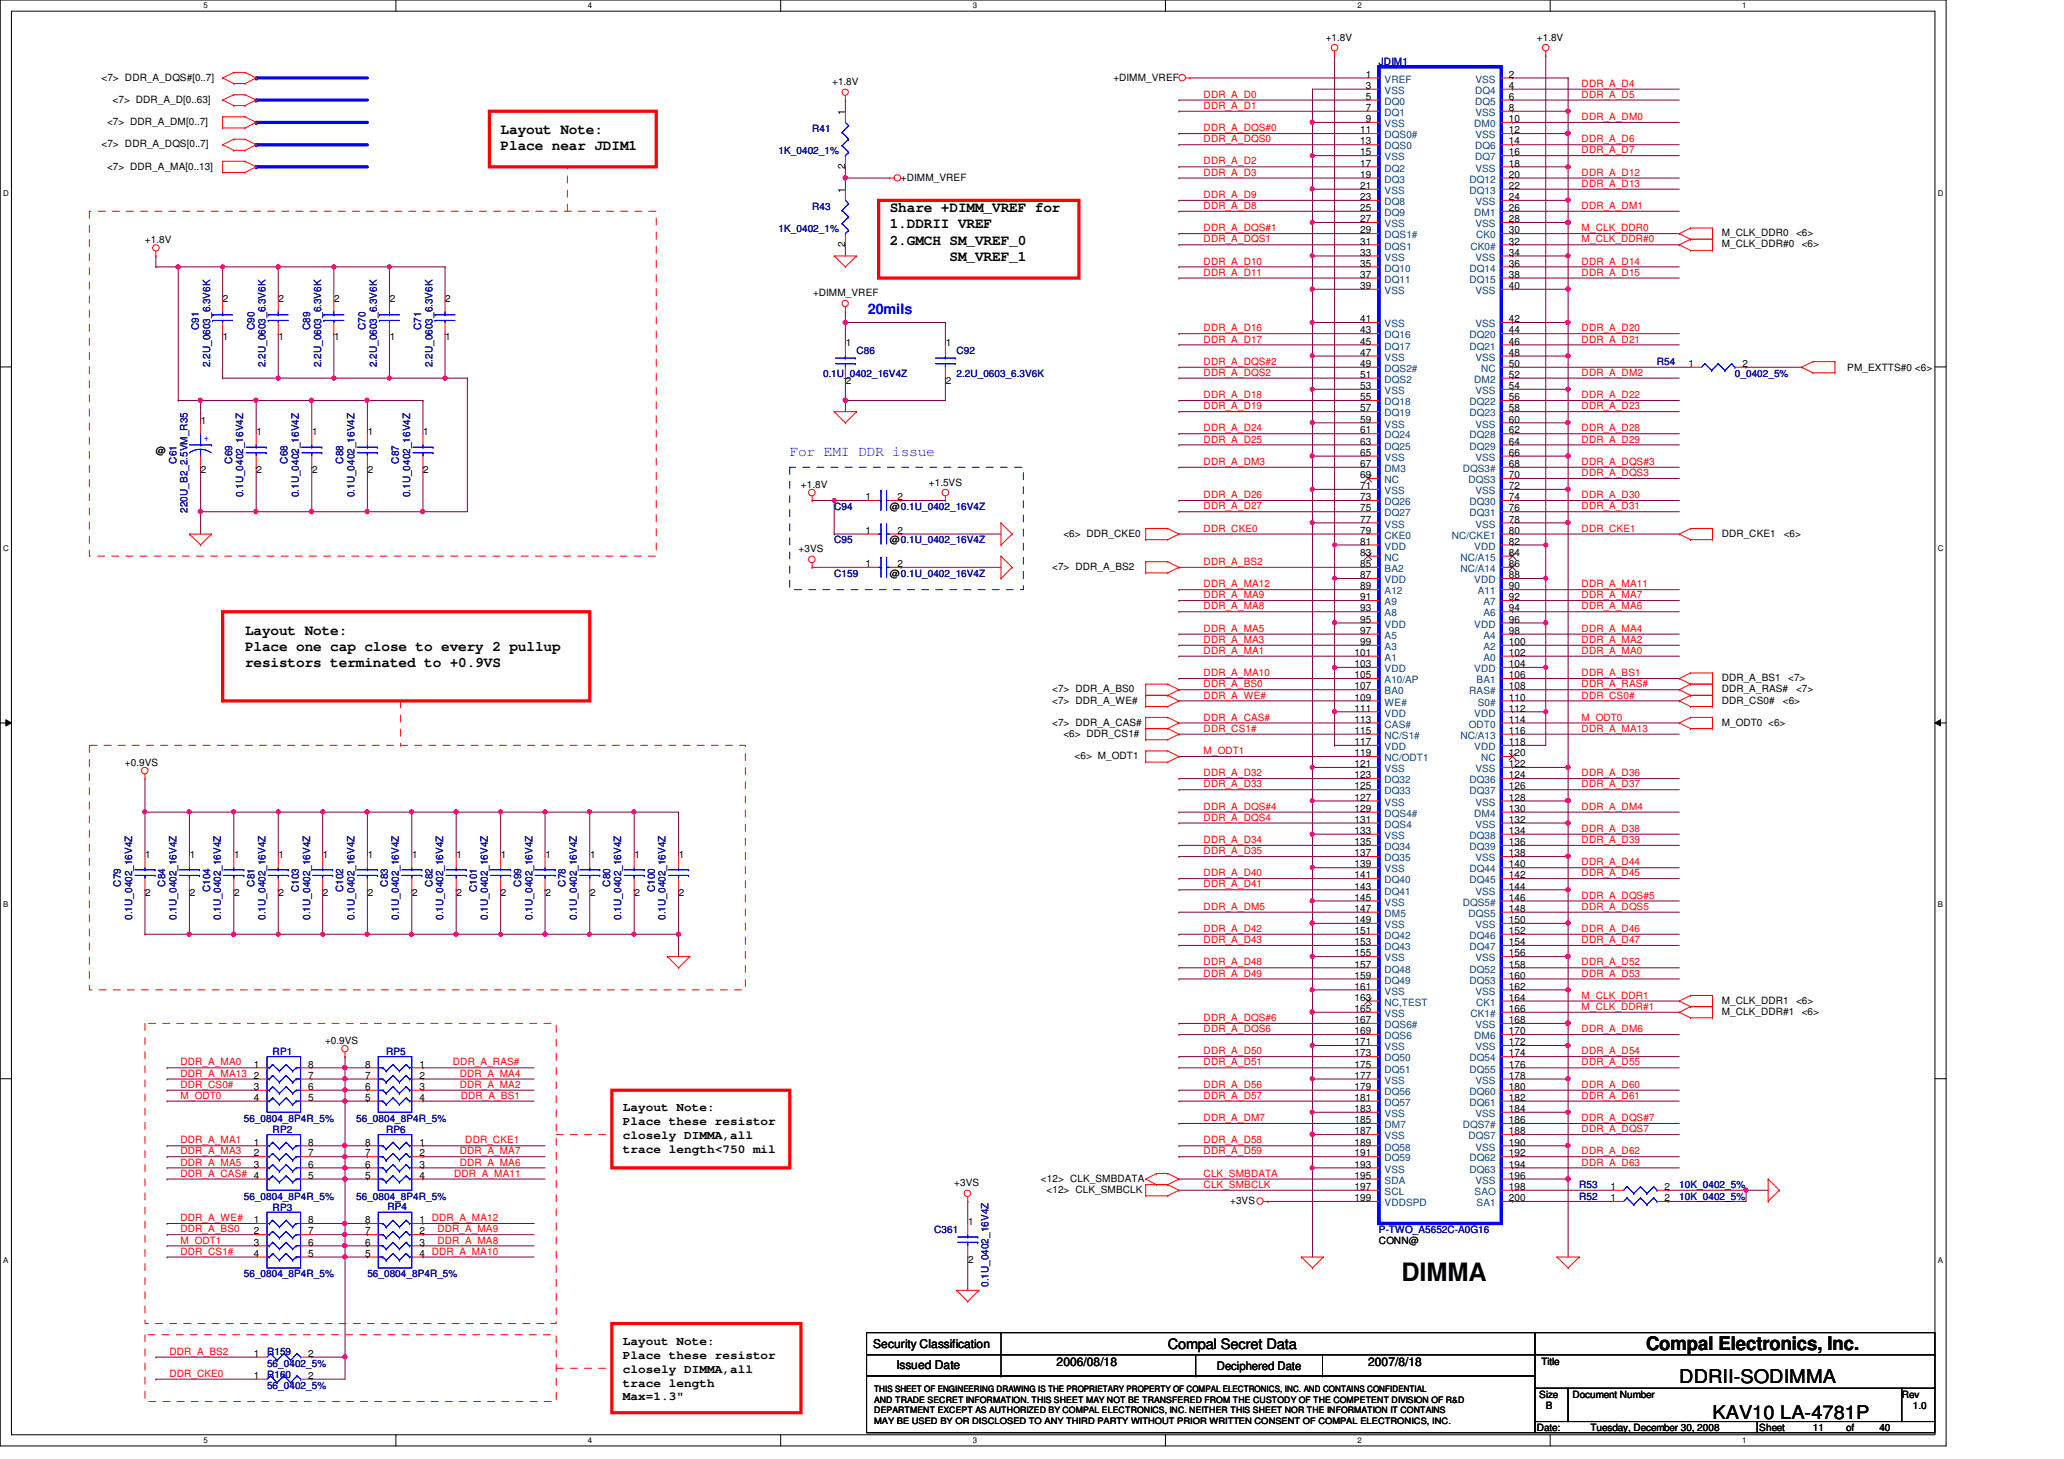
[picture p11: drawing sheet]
<svg xmlns="http://www.w3.org/2000/svg" width="297mm" height="210mm" viewBox="0 0 297 210" stroke-linecap="round" stroke-linejoin="round" font-family="sans-serif">
<defs><g id="words">
<text font-size="3.6" x="201.7" y="184.2">DIMMA</text>
<g font-size="2.7">
<text x="236.9" y="194.3">Compal Electronics, Inc.</text>
<text x="241.7" y="199">DDRII-SODIMMA</text>
<text x="246.5" y="204.1">KAV10 LA-4781P</text>
</g>
<g font-size="2.1">
<text x="72" y="19.3">Layout Note:</text>
<text x="72" y="21.6">Place near JDIM1</text>
<text x="128.1" y="30.5">Share +DIMM_VREF for</text>
<text x="128.1" y="32.9">1.DDRII VREF</text>
<text x="128.1" y="35.2">2.GMCH SM_VREF_0</text>
<text x="136.6" y="37.5">SM_VREF_1</text>
<text x="35.3" y="91.3">Layout Note:</text>
<text x="35.3" y="93.6">Place one cap close to every 2 pullup</text>
<text x="35.3" y="96">resistors terminated to +0.9VS</text>
<text x="168.1" y="194.1">Compal Secret Data</text>
</g>
<g font-size="2.1" fill="#00f">
<text x="124.9" y="45.1">20mils</text>
<text x="113.7" y="65.6">For EMI DDR issue</text>
</g>
<g font-size="1.7">
<text x="89.7" y="159.9">Layout Note:</text>
<text x="89.7" y="161.9">Place these resistor</text>
<text x="89.7" y="163.9">closely DIMMA,all</text>
<text x="89.7" y="165.9">trace length&lt;750 mil</text>
<text x="89.7" y="193.5">Layout Note:</text>
<text x="89.7" y="195.5">Place these resistor</text>
<text x="89.7" y="197.5">closely DIMMA,all</text>
<text x="125.7" y="194">Security Classification</text>
<text x="129" y="197">Issued Date</text>
<text x="152.1" y="196.5">2006/08/18</text>
<text x="175.1" y="197.1">Deciphered Date</text>
<text x="196.9" y="196.5">2007/8/18</text>
<text x="89.7" y="199.5">trace length</text>
<text x="89.7" y="201.5">Max=1.3&quot;</text>
</g>
<g font-size="1.4">
<text x="190.8" y="5.8">+1.8V</text>
<text x="221.2" y="5.8">+1.8V</text>
<text x="14.6" y="11.6">&lt;7&gt; DDR_A_DQS#[0..7]</text>
<text x="160.2" y="11.6">+DIMM_VREF</text>
<text x="196.6" y="11.2">1</text>
<text x="217.2" y="11.2">2</text>
<text x="15.4" y="18">&lt;7&gt; DDR_A_DM[0..7]</text>
<text x="16.2" y="14.8">&lt;7&gt; DDR_A_D[0..63]</text>
<text x="119.8" y="12.2">+1.8V</text>
<text x="121.6" y="16.5" transform="rotate(-90 121.6 16.5)">1</text>
<text x="196.6" y="12.8">3</text>
<text x="196.6" y="14.4">5</text>
<text x="196.6" y="16">7</text>
<text x="196.6" y="17.6">9</text>
<text x="217.2" y="12.8">4</text>
<text x="217.2" y="14.4">6</text>
<text x="217.2" y="16">8</text>
<text x="217.2" y="17.6">10</text>
<text x="14.6" y="21.2">&lt;7&gt; DDR_A_DQS[0..7]</text>
<text x="195.7" y="19.2">11</text>
<text x="195.7" y="20.8">13</text>
<text x="195.7" y="22.4">15</text>
<text x="195.7" y="24">17</text>
<text x="217.2" y="19.2">12</text>
<text x="217.2" y="20.8">14</text>
<text x="217.2" y="22.4">16</text>
<text x="217.2" y="24">18</text>
<text x="15.4" y="24.4">&lt;7&gt; DDR_A_MA[0..13]</text>
<text x="121.6" y="27.7" transform="rotate(-90 121.6 27.7)">1</text>
<text x="121.6" y="24.3" transform="rotate(-90 121.6 24.3)">2</text>
<text x="129.7" y="26">+DIMM_VREF</text>
<text x="195.7" y="25.6">19</text>
<text x="195.7" y="27.2">21</text>
<text x="195.7" y="28.8">23</text>
<text x="217.2" y="25.6">20</text>
<text x="217.2" y="27.2">22</text>
<text x="217.2" y="28.8">24</text>
<text x="20.9" y="35">+1.8V</text>
<text x="121.6" y="35.5" transform="rotate(-90 121.6 35.5)">2</text>
<text x="195.7" y="30.4">25</text>
<text x="195.7" y="32">27</text>
<text x="195.7" y="33.6">29</text>
<text x="195.7" y="35.2">31</text>
<text x="217.2" y="30.4">26</text>
<text x="217.2" y="32">28</text>
<text x="217.2" y="33.6">30</text>
<text x="217.2" y="35.2">32</text>
<text x="247.8" y="34">M_CLK_DDR0</text>
<text x="247.8" y="35.6">M_CLK_DDR#0</text>
<text x="258.5" y="34">&lt;6&gt;</text>
<text x="259.3" y="35.6">&lt;6&gt;</text>
<text x="195.7" y="36.8">33</text>
<text x="195.7" y="38.4">35</text>
<text x="195.7" y="40">37</text>
<text x="195.7" y="41.6">39</text>
<text x="217.2" y="36.8">34</text>
<text x="217.2" y="38.4">36</text>
<text x="217.2" y="40">38</text>
<text x="217.2" y="41.6">40</text>
<text x="32.1" y="43.4">2</text>
<text x="40.1" y="43.4">2</text>
<text x="48.1" y="43.4">2</text>
<text x="56.1" y="43.4">2</text>
<text x="64.1" y="43.4">2</text>
<text x="117" y="42.6">+DIMM_VREF</text>
<text x="195.7" y="46.4">41</text>
<text x="195.7" y="48">43</text>
<text x="217.2" y="46.4">42</text>
<text x="217.2" y="48">44</text>
<text x="32.1" y="48.9">1</text>
<text x="40.1" y="48.9">1</text>
<text x="48.1" y="48.9">1</text>
<text x="56.1" y="48.9">1</text>
<text x="64.1" y="48.9">1</text>
<text x="121.7" y="49.8">1</text>
<text x="136.1" y="49.8">1</text>
<text x="195.7" y="49.6">45</text>
<text x="195.7" y="51.2">47</text>
<text x="195.7" y="52.8">49</text>
<text x="217.2" y="49.6">46</text>
<text x="217.2" y="51.2">48</text>
<text x="217.2" y="52.8">50</text>
<text x="243" y="52.8">1</text>
<text x="250.8" y="52.8">2</text>
<text x="265.8" y="53.4">PM_EXTTS#0 &lt;6&gt;</text>
<text x="121.7" y="55.3">2</text>
<text x="136.1" y="55.3">2</text>
<text x="195.7" y="54.4">51</text>
<text x="195.7" y="56">53</text>
<text x="195.7" y="57.6">55</text>
<text x="195.7" y="59.2">57</text>
<text x="217.2" y="54.4">52</text>
<text x="217.2" y="56">54</text>
<text x="217.2" y="57.6">56</text>
<text x="217.2" y="59.2">58</text>
<text x="22.4" y="65.4">@</text>
<text x="28.9" y="61">1</text>
<text x="36.9" y="62.6">1</text>
<text x="44.9" y="62.6">1</text>
<text x="52.9" y="62.6">1</text>
<text x="60.9" y="62.6">1</text>
<text x="195.7" y="60.8">59</text>
<text x="195.7" y="62.4">61</text>
<text x="195.7" y="64">63</text>
<text x="195.7" y="65.6">65</text>
<text x="217.2" y="60.8">60</text>
<text x="217.2" y="62.4">62</text>
<text x="217.2" y="64">64</text>
<text x="217.2" y="65.6">66</text>
<text x="28.9" y="68.1">2</text>
<text x="36.9" y="68.1">2</text>
<text x="44.9" y="68.1">2</text>
<text x="52.9" y="68.1">2</text>
<text x="60.9" y="68.1">2</text>
<text x="115.3" y="70.2">+1.8V</text>
<text x="124.5" y="72">1</text>
<text x="129.2" y="72">2</text>
<text x="133.7" y="69.8">+1.5VS</text>
<text x="195.7" y="67.2">67</text>
<text x="195.7" y="68.8">69</text>
<text x="195.7" y="70.4">71</text>
<text x="195.7" y="72">73</text>
<text x="217.2" y="67.2">68</text>
<text x="217.2" y="68.8">70</text>
<text x="217.2" y="70.4">72</text>
<text x="217.2" y="72">74</text>
<text x="124.5" y="76.8">1</text>
<text x="128.1" y="73.4">@0.1U_0402_16V4Z</text>
<text x="129.2" y="76.8">2</text>
<text x="153" y="77.2">&lt;6&gt; DDR_CKE0</text>
<text x="195.7" y="73.6">75</text>
<text x="195.7" y="75.2">77</text>
<text x="195.7" y="76.8">79</text>
<text x="217.2" y="73.6">76</text>
<text x="217.2" y="75.2">78</text>
<text x="217.2" y="76.8">80</text>
<text x="247.8" y="77.2">DDR_CKE1</text>
<text x="256.7" y="77.2">&lt;6&gt;</text>
<text x="114.9" y="79.5">+3VS</text>
<text x="124.5" y="81.6">1</text>
<text x="128.1" y="83">@0.1U_0402_16V4Z</text>
<text x="128.1" y="78.2">@0.1U_0402_16V4Z</text>
<text x="129.2" y="81.6">2</text>
<text x="151.4" y="82">&lt;7&gt; DDR_A_BS2</text>
<text x="195.7" y="78.4">81</text>
<text x="195.7" y="80">83</text>
<text x="195.7" y="81.6">85</text>
<text x="195.7" y="83.2">87</text>
<text x="217.2" y="78.4">82</text>
<text x="217.2" y="80">84</text>
<text x="217.2" y="81.6">86</text>
<text x="217.2" y="83.2">88</text>
<text x="195.7" y="84.8">89</text>
<text x="195.7" y="86.4">91</text>
<text x="195.7" y="88">93</text>
<text x="195.7" y="89.6">95</text>
<text x="217.2" y="84.8">90</text>
<text x="217.2" y="86.4">92</text>
<text x="217.2" y="88">94</text>
<text x="217.2" y="89.6">96</text>
<text x="194.9" y="94.4">101</text>
<text x="194.9" y="96">103</text>
<text x="195.7" y="91.2">97</text>
<text x="195.7" y="92.8">99</text>
<text x="217.2" y="91.2">98</text>
<text x="217.2" y="92.8">100</text>
<text x="217.2" y="94.4">102</text>
<text x="217.2" y="96">104</text>
<text x="151.4" y="101.2">&lt;7&gt; DDR_A_WE#</text>
<text x="151.4" y="99.6">&lt;7&gt; DDR_A_BS0</text>
<text x="194.9" y="97.6">105</text>
<text x="194.9" y="99.2">107</text>
<text x="194.9" y="100.8">109</text>
<text x="217.2" y="97.6">106</text>
<text x="217.2" y="99.2">108</text>
<text x="217.2" y="100.8">110</text>
<text x="247.8" y="98">DDR_A_BS1</text>
<text x="247.8" y="99.6">DDR_A_RAS#</text>
<text x="247.8" y="101.2">DDR_CS0#</text>
<text x="256.6" y="101.2">&lt;6&gt;</text>
<text x="257.3" y="98">&lt;7&gt;</text>
<text x="258.5" y="99.6">&lt;7&gt;</text>
<text x="151.4" y="104.4">&lt;7&gt; DDR_A_CAS#</text>
<text x="153" y="106">&lt;6&gt; DDR_CS1#</text>
<text x="194.9" y="102.4">111</text>
<text x="194.9" y="104">113</text>
<text x="194.9" y="105.6">115</text>
<text x="194.9" y="107.2">117</text>
<text x="217.2" y="102.4">112</text>
<text x="217.2" y="104">114</text>
<text x="217.2" y="105.6">116</text>
<text x="217.2" y="107.2">118</text>
<text x="247.8" y="104.4">M_ODT0 &lt;6&gt;</text>
<text x="18" y="110.2">+0.9VS</text>
<text x="154.6" y="109.2">&lt;6&gt; M_ODT1</text>
<text x="194.9" y="108.8">119</text>
<text x="194.9" y="110.4">121</text>
<text x="194.9" y="112">123</text>
<text x="194.9" y="113.6">125</text>
<text x="217.2" y="108.8">120</text>
<text x="217.2" y="110.4">122</text>
<text x="217.2" y="112">124</text>
<text x="217.2" y="113.6">126</text>
<text x="194.9" y="115.2">127</text>
<text x="194.9" y="116.8">129</text>
<text x="194.9" y="118.4">131</text>
<text x="194.9" y="120">133</text>
<text x="217.2" y="115.2">128</text>
<text x="217.2" y="116.8">130</text>
<text x="217.2" y="118.4">132</text>
<text x="217.2" y="120">134</text>
<text x="20.9" y="123.4">1</text>
<text x="27.3" y="123.4">1</text>
<text x="33.7" y="123.4">1</text>
<text x="40.1" y="123.4">1</text>
<text x="46.5" y="123.4">1</text>
<text x="52.9" y="123.4">1</text>
<text x="59.3" y="123.4">1</text>
<text x="65.7" y="123.4">1</text>
<text x="72.1" y="123.4">1</text>
<text x="78.5" y="123.4">1</text>
<text x="84.9" y="123.4">1</text>
<text x="91.3" y="123.4">1</text>
<text x="97.7" y="123.4">1</text>
<text x="194.9" y="121.6">135</text>
<text x="194.9" y="123.2">137</text>
<text x="194.9" y="124.8">139</text>
<text x="217.2" y="121.6">136</text>
<text x="217.2" y="123.2">138</text>
<text x="217.2" y="124.8">140</text>
<text x="20.9" y="128.9">2</text>
<text x="27.3" y="128.9">2</text>
<text x="33.7" y="128.9">2</text>
<text x="40.1" y="128.9">2</text>
<text x="46.5" y="128.9">2</text>
<text x="52.9" y="128.9">2</text>
<text x="59.3" y="128.9">2</text>
<text x="65.7" y="128.9">2</text>
<text x="72.1" y="128.9">2</text>
<text x="78.5" y="128.9">2</text>
<text x="84.9" y="128.9">2</text>
<text x="91.3" y="128.9">2</text>
<text x="97.7" y="128.9">2</text>
<text x="194.9" y="126.4">141</text>
<text x="194.9" y="128">143</text>
<text x="194.9" y="129.6">145</text>
<text x="194.9" y="131.2">147</text>
<text x="217.2" y="126.4">142</text>
<text x="217.2" y="128">144</text>
<text x="217.2" y="129.6">146</text>
<text x="217.2" y="131.2">148</text>
<text x="194.9" y="132.8">149</text>
<text x="194.9" y="134.4">151</text>
<text x="194.9" y="136">153</text>
<text x="194.9" y="137.6">155</text>
<text x="217.2" y="132.8">150</text>
<text x="217.2" y="134.4">152</text>
<text x="217.2" y="136">154</text>
<text x="217.2" y="137.6">156</text>
<text x="194.9" y="139.2">157</text>
<text x="194.9" y="140.8">159</text>
<text x="194.9" y="142.4">161</text>
<text x="194.9" y="144">163</text>
<text x="217.2" y="139.2">158</text>
<text x="217.2" y="140.8">160</text>
<text x="217.2" y="142.4">162</text>
<text x="217.2" y="144">164</text>
<text x="194.9" y="145.6">165</text>
<text x="194.9" y="147.2">167</text>
<text x="194.9" y="148.8">169</text>
<text x="217.2" y="145.6">166</text>
<text x="217.2" y="147.2">168</text>
<text x="217.2" y="148.8">170</text>
<text x="247.8" y="144.4">M_CLK_DDR1</text>
<text x="247.8" y="146">M_CLK_DDR#1</text>
<text x="258.5" y="144.4">&lt;6&gt;</text>
<text x="259.3" y="146">&lt;6&gt;</text>
<text x="36.5" y="153.6">1</text>
<text x="36.5" y="155.2">2</text>
<text x="44.4" y="153.6">8</text>
<text x="44.4" y="155.2">7</text>
<text x="46.8" y="150.2">+0.9VS</text>
<text x="52.5" y="153.6">8</text>
<text x="52.5" y="155.2">7</text>
<text x="60.4" y="153.6">1</text>
<text x="60.4" y="155.2">2</text>
<text x="194.9" y="150.4">171</text>
<text x="194.9" y="152">173</text>
<text x="194.9" y="153.6">175</text>
<text x="194.9" y="155.2">177</text>
<text x="217.2" y="150.4">172</text>
<text x="217.2" y="152">174</text>
<text x="217.2" y="153.6">176</text>
<text x="217.2" y="155.2">178</text>
<text x="36.5" y="156.8">3</text>
<text x="36.5" y="158.4">4</text>
<text x="44.4" y="156.8">6</text>
<text x="44.4" y="158.4">5</text>
<text x="52.5" y="156.8">6</text>
<text x="52.5" y="158.4">5</text>
<text x="60.4" y="156.8">3</text>
<text x="60.4" y="158.4">4</text>
<text x="194.9" y="156.8">179</text>
<text x="194.9" y="158.4">181</text>
<text x="194.9" y="160">183</text>
<text x="194.9" y="161.6">185</text>
<text x="217.2" y="156.8">180</text>
<text x="217.2" y="158.4">182</text>
<text x="217.2" y="160">184</text>
<text x="217.2" y="161.6">186</text>
<text x="36.5" y="164.8">1</text>
<text x="36.5" y="166.4">2</text>
<text x="36.5" y="168">3</text>
<text x="44.4" y="164.8">8</text>
<text x="44.4" y="166.4">7</text>
<text x="44.4" y="168">6</text>
<text x="52.5" y="164.8">8</text>
<text x="52.5" y="166.4">7</text>
<text x="52.5" y="168">6</text>
<text x="60.4" y="164.8">1</text>
<text x="60.4" y="166.4">2</text>
<text x="60.4" y="168">3</text>
<text x="194.9" y="163.2">187</text>
<text x="194.9" y="164.8">189</text>
<text x="194.9" y="166.4">191</text>
<text x="194.9" y="168">193</text>
<text x="217.2" y="163.2">188</text>
<text x="217.2" y="164.8">190</text>
<text x="217.2" y="166.4">192</text>
<text x="217.2" y="168">194</text>
<text x="44.4" y="169.6">5</text>
<text x="52.5" y="169.6">5</text>
<text x="60.4" y="169.6">4</text>
<text x="137.3" y="170.6">+3VS</text>
<text x="149.8" y="170">&lt;12&gt; CLK_SMBDATA</text>
<text x="150.6" y="171.6">&lt;12&gt; CLK_SMBCLK</text>
<text x="177" y="173.2">+3VS</text>
<text x="194.9" y="169.6">195</text>
<text x="194.9" y="171.2">197</text>
<text x="194.9" y="172.8">199</text>
<text x="217.2" y="169.6">196</text>
<text x="217.2" y="171.2">198</text>
<text x="217.2" y="172.8">200</text>
<text x="231.8" y="172.8">1</text>
<text x="231.8" y="171.2">1</text>
<text x="239.6" y="172.8">2</text>
<text x="239.6" y="171.2">2</text>
<text x="36.5" y="176">1</text>
<text x="36.5" y="177.6">2</text>
<text x="36.5" y="179.2">3</text>
<text x="44.4" y="176">8</text>
<text x="44.4" y="177.6">7</text>
<text x="44.4" y="179.2">6</text>
<text x="52.5" y="176">8</text>
<text x="52.5" y="177.6">7</text>
<text x="52.5" y="179.2">6</text>
<text x="60.4" y="176">1 DDR_A_MA12</text>
<text x="60.4" y="177.6">2</text>
<text x="60.4" y="179.2">3</text>
<text x="139.3" y="176.2">1</text>
<text x="198.5" y="179">CONN@</text>
<text x="36.5" y="180.8">4</text>
<text x="44.4" y="180.8">5</text>
<text x="52.5" y="180.8">5</text>
<text x="60.4" y="180.8">4 DDR_A_MA10</text>
<text x="139.3" y="181.7">2</text>
<text x="36.5" y="195.2">1</text>
<text x="44.4" y="195.2">2</text>
<text x="221.8" y="196.4">Title</text>
<text x="36.5" y="198.4">1</text>
<text x="44.4" y="198.4">2</text>
<text x="221.5" y="201.1">Size</text>
<text x="222.5" y="202.6">B</text>
<text x="226.3" y="201.1">Document Number</text>
<text x="273.7" y="201.1">Rev</text>
<text x="275.3" y="202.6">1.0</text>
<text x="221.2" y="205.9">Date:</text>
<text x="228.9" y="205.9">Tuesday, December 30, 2008</text>
<text x="253.2" y="205.9">Sheet</text>
<text x="260.9" y="205.9">11</text>
<text x="265.7" y="205.9">of</text>
<text x="270.5" y="205.9">40</text>
</g>
<g font-size="1.4" fill="#000080">
<text x="198.5" y="9.4">JDIM1</text>
<text x="112.1" y="22.2">1K_0402_1%</text>
<text x="116.9" y="19">R41</text>
<text x="112.1" y="33.4">1K_0402_1%</text>
<text x="116.9" y="30.2">R43</text>
<text x="28.6" y="47.5" transform="rotate(-90 28.6 47.5)">C91</text>
<text x="36.6" y="47.5" transform="rotate(-90 36.6 47.5)">C90</text>
<text x="44.6" y="47.5" transform="rotate(-90 44.6 47.5)">C89</text>
<text x="52.6" y="47.5" transform="rotate(-90 52.6 47.5)">C70</text>
<text x="60.6" y="47.5" transform="rotate(-90 60.6 47.5)">C71</text>
<text x="30.2" y="52.8" transform="rotate(-90 30.2 52.8)">2.2U_0603_6.3V6K</text>
<text x="38.2" y="52.8" transform="rotate(-90 38.2 52.8)">2.2U_0603_6.3V6K</text>
<text x="46.2" y="52.8" transform="rotate(-90 46.2 52.8)">2.2U_0603_6.3V6K</text>
<text x="54.2" y="52.8" transform="rotate(-90 54.2 52.8)">2.2U_0603_6.3V6K</text>
<text x="62.2" y="52.8" transform="rotate(-90 62.2 52.8)">2.2U_0603_6.3V6K</text>
<text x="123.3" y="51">C86</text>
<text x="137.7" y="51">C92</text>
<text x="238.5" y="52.6">R54</text>
<text x="118.4" y="54.2">0.1U_0402_16V4Z</text>
<text x="137.7" y="54.2">2.2U_0603_6.3V6K</text>
<text x="249.7" y="54.2">0_0402_5%</text>
<text x="25.4" y="66.7" transform="rotate(-90 25.4 66.7)">C61</text>
<text x="33.4" y="66.7" transform="rotate(-90 33.4 66.7)">C69</text>
<text x="35" y="71.5" transform="rotate(-90 35 71.5)">0.1U_0402_16V4Z</text>
<text x="41.4" y="66.7" transform="rotate(-90 41.4 66.7)">C68</text>
<text x="43" y="71.5" transform="rotate(-90 43 71.5)">0.1U_0402_16V4Z</text>
<text x="49.4" y="66.7" transform="rotate(-90 49.4 66.7)">C88</text>
<text x="51" y="71.5" transform="rotate(-90 51 71.5)">0.1U_0402_16V4Z</text>
<text x="57.4" y="66.7" transform="rotate(-90 57.4 66.7)">C87</text>
<text x="59" y="71.5" transform="rotate(-90 59 71.5)">0.1U_0402_16V4Z</text>
<text x="27" y="73.8" transform="rotate(-90 27 73.8)">220U_B2_2.5VM_R35</text>
<text x="120.1" y="73.4">C94</text>
<text x="120.1" y="83">C159</text>
<text x="120.1" y="78.2">C95</text>
<text x="17.4" y="127.6" transform="rotate(-90 17.4 127.6)">C79</text>
<text x="23.8" y="127.6" transform="rotate(-90 23.8 127.6)">C84</text>
<text x="30.2" y="128.4" transform="rotate(-90 30.2 128.4)">C104</text>
<text x="36.6" y="127.6" transform="rotate(-90 36.6 127.6)">C81</text>
<text x="43" y="128.4" transform="rotate(-90 43 128.4)">C103</text>
<text x="49.4" y="128.4" transform="rotate(-90 49.4 128.4)">C102</text>
<text x="55.8" y="127.6" transform="rotate(-90 55.8 127.6)">C83</text>
<text x="62.2" y="127.6" transform="rotate(-90 62.2 127.6)">C82</text>
<text x="68.6" y="128.4" transform="rotate(-90 68.6 128.4)">C101</text>
<text x="75" y="127.6" transform="rotate(-90 75 127.6)">C99</text>
<text x="81.4" y="127.6" transform="rotate(-90 81.4 127.6)">C78</text>
<text x="87.8" y="127.6" transform="rotate(-90 87.8 127.6)">C80</text>
<text x="94.2" y="128.4" transform="rotate(-90 94.2 128.4)">C100</text>
<text x="19" y="132.3" transform="rotate(-90 19 132.3)">0.1U_0402_16V4Z</text>
<text x="25.4" y="132.3" transform="rotate(-90 25.4 132.3)">0.1U_0402_16V4Z</text>
<text x="31.8" y="132.3" transform="rotate(-90 31.8 132.3)">0.1U_0402_16V4Z</text>
<text x="38.2" y="132.3" transform="rotate(-90 38.2 132.3)">0.1U_0402_16V4Z</text>
<text x="44.6" y="132.3" transform="rotate(-90 44.6 132.3)">0.1U_0402_16V4Z</text>
<text x="51" y="132.3" transform="rotate(-90 51 132.3)">0.1U_0402_16V4Z</text>
<text x="57.4" y="132.3" transform="rotate(-90 57.4 132.3)">0.1U_0402_16V4Z</text>
<text x="63.8" y="132.3" transform="rotate(-90 63.8 132.3)">0.1U_0402_16V4Z</text>
<text x="70.2" y="132.3" transform="rotate(-90 70.2 132.3)">0.1U_0402_16V4Z</text>
<text x="76.6" y="132.3" transform="rotate(-90 76.6 132.3)">0.1U_0402_16V4Z</text>
<text x="83" y="132.3" transform="rotate(-90 83 132.3)">0.1U_0402_16V4Z</text>
<text x="89.4" y="132.3" transform="rotate(-90 89.4 132.3)">0.1U_0402_16V4Z</text>
<text x="95.8" y="132.3" transform="rotate(-90 95.8 132.3)">0.1U_0402_16V4Z</text>
<text x="39.2" y="151.8">RP1</text>
<text x="55.6" y="151.8">RP5</text>
<text x="35.1" y="161.4">56_0804_8P4R_5%</text>
<text x="51.3" y="161.4">56_0804_8P4R_5%</text>
<text x="39.2" y="163">RP2</text>
<text x="55.6" y="163">RP6</text>
<text x="35.1" y="172.6">56_0804_8P4R_5%</text>
<text x="51.3" y="172.6">56_0804_8P4R_5%</text>
<text x="227.3" y="172.6">R52</text>
<text x="227.3" y="171">R53</text>
<text x="241.7" y="172.6">10K_0402_5%</text>
<text x="241.7" y="171">10K_0402_5%</text>
<text x="39.2" y="174.2">RP3</text>
<text x="55.7" y="174">RP4</text>
<text x="134.4" y="177.4">C361</text>
<text x="198.5" y="177.4">P-TWO_A5652C-A0G16</text>
<text x="35.1" y="183.8">56_0804_8P4R_5%</text>
<text x="52.9" y="183.8">56_0804_8P4R_5%</text>
<text x="142.2" y="185.2" transform="rotate(-90 142.2 185.2)">0.1U_0402_16V4Z</text>
<text x="38.4" y="195">R159</text>
<text x="38.4" y="196.6">56_0402_5%</text>
<text x="38.4" y="198.2">R160</text>
<text x="38.4" y="199.8">56_0402_5%</text>
</g>
<g font-size="1.4" fill="#004080">
<text x="199.3" y="11.9">VREF</text>
<text x="212.3" y="11.9">VSS</text>
<text x="199.3" y="13.5">VSS</text>
<text x="199.3" y="15.1">DQ0</text>
<text x="199.3" y="16.7">DQ1</text>
<text x="212.3" y="13.5">DQ4</text>
<text x="212.3" y="15.1">DQ5</text>
<text x="212.3" y="16.7">VSS</text>
<text x="199.3" y="18.3">VSS</text>
<text x="199.3" y="19.9">DQS0#</text>
<text x="199.3" y="21.5">DQS0</text>
<text x="199.3" y="23.1">VSS</text>
<text x="212.2" y="18.3">DM0</text>
<text x="212.3" y="21.5">DQ6</text>
<text x="212.3" y="23.1">DQ7</text>
<text x="212.3" y="19.9">VSS</text>
<text x="199.3" y="24.7">DQ2</text>
<text x="199.3" y="26.3">DQ3</text>
<text x="199.3" y="27.9">VSS</text>
<text x="199.3" y="29.5">DQ8</text>
<text x="211.5" y="26.3">DQ12</text>
<text x="211.5" y="27.9">DQ13</text>
<text x="212.3" y="24.7">VSS</text>
<text x="212.3" y="29.5">VSS</text>
<text x="199.3" y="31.1">DQ9</text>
<text x="199.3" y="32.7">VSS</text>
<text x="199.3" y="34.3">DQS1#</text>
<text x="199.3" y="35.9">DQS1</text>
<text x="211.6" y="35.9">CK0#</text>
<text x="212.2" y="31.1">DM1</text>
<text x="212.3" y="32.7">VSS</text>
<text x="212.4" y="34.3">CK0</text>
<text x="199.3" y="37.5">VSS</text>
<text x="199.3" y="39.1">DQ10</text>
<text x="199.3" y="40.7">DQ11</text>
<text x="211.5" y="39.1">DQ14</text>
<text x="211.5" y="40.7">DQ15</text>
<text x="212.3" y="37.5">VSS</text>
<text x="199.3" y="42.3">VSS</text>
<text x="199.3" y="47.1">VSS</text>
<text x="212.3" y="42.3">VSS</text>
<text x="212.3" y="47.1">VSS</text>
<text x="199.3" y="48.7">DQ16</text>
<text x="199.3" y="50.3">DQ17</text>
<text x="199.3" y="51.9">VSS</text>
<text x="199.3" y="53.5">DQS2#</text>
<text x="211.5" y="48.7">DQ20</text>
<text x="211.5" y="50.3">DQ21</text>
<text x="212.3" y="51.9">VSS</text>
<text x="213.1" y="53.5">NC</text>
<text x="199.3" y="55.1">DQS2</text>
<text x="199.3" y="56.7">VSS</text>
<text x="199.3" y="58.3">DQ18</text>
<text x="199.3" y="59.9">DQ19</text>
<text x="211.5" y="58.3">DQ22</text>
<text x="211.5" y="59.9">DQ23</text>
<text x="212.2" y="55.1">DM2</text>
<text x="212.3" y="56.7">VSS</text>
<text x="199.3" y="61.5">VSS</text>
<text x="199.3" y="63.1">DQ24</text>
<text x="199.3" y="64.7">DQ25</text>
<text x="211.5" y="63.1">DQ28</text>
<text x="211.5" y="64.7">DQ29</text>
<text x="212.3" y="61.5">VSS</text>
<text x="199.3" y="66.3">VSS</text>
<text x="199.3" y="67.9">DM3</text>
<text x="199.3" y="69.5">NC</text>
<text x="199.3" y="71.1">VSS</text>
<text x="210.5" y="67.9">DQS3#</text>
<text x="211.3" y="69.5">DQS3</text>
<text x="212.3" y="66.3">VSS</text>
<text x="212.3" y="71.1">VSS</text>
<text x="199.3" y="72.7">DQ26</text>
<text x="199.3" y="74.3">DQ27</text>
<text x="199.3" y="75.9">VSS</text>
<text x="199.3" y="77.5">CKE0</text>
<text x="209" y="77.5">NC/CKE1</text>
<text x="211.5" y="72.7">DQ30</text>
<text x="211.5" y="74.3">DQ31</text>
<text x="212.3" y="75.9">VSS</text>
<text x="199.3" y="79.1">VDD</text>
<text x="199.3" y="80.7">NC</text>
<text x="199.3" y="82.3">BA2</text>
<text x="199.3" y="83.9">VDD</text>
<text x="210.2" y="80.7">NC/A15</text>
<text x="210.2" y="82.3">NC/A14</text>
<text x="212.2" y="79.1">VDD</text>
<text x="212.2" y="83.9">VDD</text>
<text x="199.3" y="85.5">A12</text>
<text x="199.3" y="87.1">A9</text>
<text x="199.3" y="88.7">A8</text>
<text x="212.7" y="85.5">A11</text>
<text x="213.5" y="87.1">A7</text>
<text x="213.5" y="88.7">A6</text>
<text x="199.3" y="90.3">VDD</text>
<text x="199.3" y="91.9">A5</text>
<text x="199.3" y="93.5">A3</text>
<text x="199.3" y="95.1">A1</text>
<text x="212.2" y="90.3">VDD</text>
<text x="213.5" y="91.9">A4</text>
<text x="213.5" y="93.5">A2</text>
<text x="213.5" y="95.1">A0</text>
<text x="199.3" y="96.7">VDD</text>
<text x="199.3" y="98.3">A10/AP</text>
<text x="199.3" y="99.9">BA0</text>
<text x="199.3" y="101.5">WE#</text>
<text x="211.5" y="99.9">RAS#</text>
<text x="212.2" y="96.7">VDD</text>
<text x="212.5" y="98.3">BA1</text>
<text x="212.7" y="101.5">S0#</text>
<text x="199.3" y="103.1">VDD</text>
<text x="199.3" y="104.7">CAS#</text>
<text x="199.3" y="106.3">NC/S1#</text>
<text x="199.3" y="107.9">VDD</text>
<text x="210.2" y="106.3">NC/A13</text>
<text x="211.4" y="104.7">ODT0</text>
<text x="212.2" y="103.1">VDD</text>
<text x="212.2" y="107.9">VDD</text>
<text x="199.3" y="109.5">NC/ODT1</text>
<text x="199.3" y="111.1">VSS</text>
<text x="199.3" y="112.7">DQ32</text>
<text x="211.5" y="112.7">DQ36</text>
<text x="212.3" y="111.1">VSS</text>
<text x="213.1" y="109.5">NC</text>
<text x="199.3" y="114.3">DQ33</text>
<text x="199.3" y="115.9">VSS</text>
<text x="199.3" y="117.5">DQS4#</text>
<text x="199.3" y="119.1">DQS4</text>
<text x="211.5" y="114.3">DQ37</text>
<text x="212.2" y="117.5">DM4</text>
<text x="212.3" y="115.9">VSS</text>
<text x="212.3" y="119.1">VSS</text>
<text x="199.3" y="120.7">VSS</text>
<text x="199.3" y="122.3">DQ34</text>
<text x="199.3" y="123.9">DQ35</text>
<text x="199.3" y="125.5">VSS</text>
<text x="211.5" y="120.7">DQ38</text>
<text x="211.5" y="122.3">DQ39</text>
<text x="211.5" y="125.5">DQ44</text>
<text x="212.3" y="123.9">VSS</text>
<text x="199.3" y="127.1">DQ40</text>
<text x="199.3" y="128.7">DQ41</text>
<text x="199.3" y="130.3">VSS</text>
<text x="199.3" y="131.9">DM5</text>
<text x="210.5" y="130.3">DQS5#</text>
<text x="211.3" y="131.9">DQS5</text>
<text x="211.5" y="127.1">DQ45</text>
<text x="212.3" y="128.7">VSS</text>
<text x="199.3" y="133.5">VSS</text>
<text x="199.3" y="135.1">DQ42</text>
<text x="199.3" y="136.7">DQ43</text>
<text x="211.5" y="135.1">DQ46</text>
<text x="211.5" y="136.7">DQ47</text>
<text x="212.3" y="133.5">VSS</text>
<text x="199.3" y="138.3">VSS</text>
<text x="199.3" y="139.9">DQ48</text>
<text x="199.3" y="141.5">DQ49</text>
<text x="199.3" y="143.1">VSS</text>
<text x="211.5" y="139.9">DQ52</text>
<text x="211.5" y="141.5">DQ53</text>
<text x="212.3" y="138.3">VSS</text>
<text x="212.3" y="143.1">VSS</text>
<text x="199.3" y="144.7">NC,TEST</text>
<text x="199.3" y="146.3">VSS</text>
<text x="199.3" y="147.9">DQS6#</text>
<text x="199.3" y="149.5">DQS6</text>
<text x="211.6" y="146.3">CK1#</text>
<text x="212.2" y="149.5">DM6</text>
<text x="212.3" y="147.9">VSS</text>
<text x="212.4" y="144.7">CK1</text>
<text x="199.3" y="151.1">VSS</text>
<text x="199.3" y="152.7">DQ50</text>
<text x="199.3" y="154.3">DQ51</text>
<text x="199.3" y="155.9">VSS</text>
<text x="211.5" y="152.7">DQ54</text>
<text x="211.5" y="154.3">DQ55</text>
<text x="212.3" y="151.1">VSS</text>
<text x="212.3" y="155.9">VSS</text>
<text x="199.3" y="157.5">DQ56</text>
<text x="199.3" y="159.1">DQ57</text>
<text x="199.3" y="160.7">VSS</text>
<text x="211.5" y="157.5">DQ60</text>
<text x="211.5" y="159.1">DQ61</text>
<text x="212.3" y="160.7">VSS</text>
<text x="199.3" y="162.3">DM7</text>
<text x="199.3" y="163.9">VSS</text>
<text x="199.3" y="165.5">DQ58</text>
<text x="199.3" y="167.1">DQ59</text>
<text x="210.5" y="162.3">DQS7#</text>
<text x="211.3" y="163.9">DQS7</text>
<text x="211.5" y="167.1">DQ62</text>
<text x="212.3" y="165.5">VSS</text>
<text x="199.3" y="168.7">VSS</text>
<text x="199.3" y="170.3">SDA</text>
<text x="199.3" y="171.9">SCL</text>
<text x="199.3" y="173.5">VDDSPD</text>
<text x="211.5" y="168.7">DQ63</text>
<text x="212.2" y="171.9">SAO</text>
<text x="212.3" y="170.3">VSS</text>
<text x="212.5" y="173.5">SA1</text>
</g>
<g font-size="1.4" fill="#f00">
<text x="173.2" y="15.7">DDR_A_D1</text>
<text x="173.2" y="14.1">DDR_A_D0</text>
<text x="227.6" y="14.1">DDR_A_D5</text>
<text x="227.6" y="12.5">DDR_A_D4</text>
<text x="227.6" y="17.3">DDR_A_DM0</text>
<text x="173.2" y="18.9">DDR_A_DQS#0</text>
<text x="173.2" y="23.7">DDR_A_D2</text>
<text x="173.2" y="20.5">DDR_A_DQS0</text>
<text x="227.6" y="20.5">DDR_A_D6</text>
<text x="227.6" y="22.1">DDR_A_D7</text>
<text x="173.2" y="25.3">DDR_A_D3</text>
<text x="173.2" y="28.5">DDR_A_D9</text>
<text x="227.6" y="25.3">DDR_A_D12</text>
<text x="227.6" y="26.9">DDR_A_D13</text>
<text x="173.2" y="33.3">DDR_A_DQS#1</text>
<text x="173.2" y="30.1">DDR_A_D8</text>
<text x="173.2" y="34.9">DDR_A_DQS1</text>
<text x="227.6" y="30.1">DDR_A_DM1</text>
<text x="227.6" y="34.9">M_CLK_DDR#0</text>
<text x="227.6" y="33.3">M_CLK_DDR0</text>
<text x="173.2" y="38.1">DDR_A_D10</text>
<text x="173.2" y="39.7">DDR_A_D11</text>
<text x="227.6" y="39.7">DDR_A_D15</text>
<text x="227.6" y="38.1">DDR_A_D14</text>
<text x="173.2" y="47.7">DDR_A_D16</text>
<text x="227.6" y="47.7">DDR_A_D20</text>
<text x="173.2" y="52.5">DDR_A_DQS#2</text>
<text x="173.2" y="49.3">DDR_A_D17</text>
<text x="227.6" y="49.3">DDR_A_D21</text>
<text x="173.2" y="58.9">DDR_A_D19</text>
<text x="173.2" y="57.3">DDR_A_D18</text>
<text x="173.2" y="54.1">DDR_A_DQS2</text>
<text x="227.6" y="58.9">DDR_A_D23</text>
<text x="227.6" y="54.1">DDR_A_DM2</text>
<text x="227.6" y="57.3">DDR_A_D22</text>
<text x="173.2" y="63.7">DDR_A_D25</text>
<text x="173.2" y="62.1">DDR_A_D24</text>
<text x="227.6" y="63.7">DDR_A_D29</text>
<text x="227.6" y="62.1">DDR_A_D28</text>
<text x="173.2" y="66.9">DDR_A_DM3</text>
<text x="173.2" y="71.7">DDR_A_D26</text>
<text x="227.6" y="68.5">DDR_A_DQS3</text>
<text x="227.6" y="66.9">DDR_A_DQS#3</text>
<text x="227.6" y="71.7">DDR_A_D30</text>
<text x="173.2" y="73.3">DDR_A_D27</text>
<text x="173.2" y="76.5">DDR_CKE0</text>
<text x="227.6" y="73.3">DDR_A_D31</text>
<text x="227.6" y="76.5">DDR_CKE1</text>
<text x="173.2" y="81.3">DDR_A_BS2</text>
<text x="173.2" y="84.5">DDR_A_MA12</text>
<text x="173.2" y="86.1">DDR_A_MA9</text>
<text x="173.2" y="87.7">DDR_A_MA8</text>
<text x="227.6" y="84.5">DDR_A_MA11</text>
<text x="227.6" y="87.7">DDR_A_MA6</text>
<text x="227.6" y="86.1">DDR_A_MA7</text>
<text x="173.2" y="92.5">DDR_A_MA3</text>
<text x="173.2" y="94.1">DDR_A_MA1</text>
<text x="173.2" y="90.9">DDR_A_MA5</text>
<text x="227.6" y="92.5">DDR_A_MA2</text>
<text x="227.6" y="94.1">DDR_A_MA0</text>
<text x="227.6" y="90.9">DDR_A_MA4</text>
<text x="173.2" y="100.5">DDR_A_WE#</text>
<text x="173.2" y="97.3">DDR_A_MA10</text>
<text x="173.2" y="98.9">DDR_A_BS0</text>
<text x="227.6" y="97.3">DDR_A_BS1</text>
<text x="227.6" y="98.9">DDR_A_RAS#</text>
<text x="227.6" y="100.5">DDR_CS0#</text>
<text x="173.2" y="105.3">DDR_CS1#</text>
<text x="173.2" y="103.7">DDR_A_CAS#</text>
<text x="227.6" y="103.7">M_ODT0</text>
<text x="227.6" y="105.3">DDR_A_MA13</text>
<text x="173.2" y="108.5">M_ODT1</text>
<text x="173.2" y="111.7">DDR_A_D32</text>
<text x="173.2" y="113.3">DDR_A_D33</text>
<text x="227.6" y="113.3">DDR_A_D37</text>
<text x="227.6" y="111.7">DDR_A_D36</text>
<text x="173.2" y="116.5">DDR_A_DQS#4</text>
<text x="173.2" y="118.1">DDR_A_DQS4</text>
<text x="227.6" y="116.5">DDR_A_DM4</text>
<text x="227.6" y="119.7">DDR_A_D38</text>
<text x="173.2" y="122.9">DDR_A_D35</text>
<text x="173.2" y="121.3">DDR_A_D34</text>
<text x="227.6" y="121.3">DDR_A_D39</text>
<text x="227.6" y="124.5">DDR_A_D44</text>
<text x="173.2" y="130.9">DDR_A_DM5</text>
<text x="173.2" y="126.1">DDR_A_D40</text>
<text x="173.2" y="127.7">DDR_A_D41</text>
<text x="227.6" y="130.9">DDR_A_DQS5</text>
<text x="227.6" y="129.3">DDR_A_DQS#5</text>
<text x="227.6" y="126.1">DDR_A_D45</text>
<text x="173.2" y="135.7">DDR_A_D43</text>
<text x="173.2" y="134.1">DDR_A_D42</text>
<text x="227.6" y="135.7">DDR_A_D47</text>
<text x="227.6" y="134.1">DDR_A_D46</text>
<text x="173.2" y="140.5">DDR_A_D49</text>
<text x="173.2" y="138.9">DDR_A_D48</text>
<text x="227.6" y="140.5">DDR_A_D53</text>
<text x="227.6" y="138.9">DDR_A_D52</text>
<text x="227.6" y="143.7">M_CLK_DDR1</text>
<text x="173.2" y="146.9">DDR_A_DQS#6</text>
<text x="173.2" y="148.5">DDR_A_DQS6</text>
<text x="227.6" y="145.3">M_CLK_DDR#1</text>
<text x="227.6" y="148.5">DDR_A_DM6</text>
<text x="26" y="153.3">DDR_A_MA0</text>
<text x="26" y="154.9">DDR_A_MA13</text>
<text x="65.2" y="153.3">DDR_A_RAS#</text>
<text x="66.2" y="154.9">DDR_A_MA4</text>
<text x="173.2" y="151.7">DDR_A_D50</text>
<text x="173.2" y="153.3">DDR_A_D51</text>
<text x="227.6" y="151.7">DDR_A_D54</text>
<text x="227.6" y="153.3">DDR_A_D55</text>
<text x="26" y="158.1">M_ODT0</text>
<text x="26" y="156.5">DDR_CS0#</text>
<text x="66.2" y="156.5">DDR_A_MA2</text>
<text x="66.3" y="158.1">DDR_A_BS1</text>
<text x="173.2" y="161.3">DDR_A_DM7</text>
<text x="173.2" y="156.5">DDR_A_D56</text>
<text x="173.2" y="158.1">DDR_A_D57</text>
<text x="227.6" y="156.5">DDR_A_D60</text>
<text x="227.6" y="158.1">DDR_A_D61</text>
<text x="227.6" y="161.3">DDR_A_DQS#7</text>
<text x="26" y="167.7">DDR_A_MA5</text>
<text x="26" y="164.5">DDR_A_MA1</text>
<text x="26" y="166.1">DDR_A_MA3</text>
<text x="66.2" y="167.7">DDR_A_MA6</text>
<text x="66.2" y="166.1">DDR_A_MA7</text>
<text x="67" y="164.5">DDR_CKE1</text>
<text x="173.2" y="166.1">DDR_A_D59</text>
<text x="173.2" y="164.5">DDR_A_D58</text>
<text x="227.6" y="167.7">DDR_A_D63</text>
<text x="227.6" y="166.1">DDR_A_D62</text>
<text x="227.6" y="162.9">DDR_A_DQS7</text>
<text x="26" y="169.3">DDR_A_CAS# 4</text>
<text x="65.4" y="169.3">DDR_A_MA11</text>
<text x="173.2" y="170.9">CLK_SMBCLK</text>
<text x="173.2" y="169.3">CLK_SMBDATA</text>
<text x="26" y="178.9">M_ODT1</text>
<text x="26" y="177.3">DDR_A_BS0</text>
<text x="26" y="175.7">DDR_A_WE#</text>
<text x="62.9" y="177.3">DDR_A_MA9</text>
<text x="62.9" y="178.9">DDR_A_MA8</text>
<text x="26" y="180.5">DDR_CS1#</text>
<text x="24.4" y="194.9">DDR_A_BS2</text>
<text x="24.4" y="198.1">DDR_CKE0</text>
</g>
<text font-size="1.4" fill="#00f" x="29.3" y="63.5">+</text>
<g font-size="1.3">
<text x="125.8" y="203.3">DEPARTMENT EXCEPT AS AUTHORIZED BY COMPAL ELECTRONICS, INC. NEITHER THIS SHEET NOR THE INFORMATION IT CONTAINS</text>
<text x="125.8" y="200.3">THIS SHEET OF ENGINEERING DRAWING IS THE PROPRIETARY PROPERTY OF COMPAL ELECTRONICS, INC. AND CONTAINS CONFIDENTIAL</text>
<text x="125.8" y="201.8">AND TRADE SECRET INFORMATION. THIS SHEET MAY NOT BE TRANSFERED FROM THE CUSTODY OF THE COMPETENT DIVISION OF R&amp;D</text>
<text x="125.8" y="204.9">MAY BE USED BY OR DISCLOSED TO ANY THIRD PARTY WITHOUT PRIOR WRITTEN CONSENT OF COMPAL ELECTRONICS, INC.</text>
</g>
<g font-size="1.1">
<text x="29.3" y="1.1">5</text>
<text x="84.6" y="1.1">4</text>
<text x="140" y="1.1">3</text>
<text x="195.4" y="1.1">2</text>
<text x="250.7" y="1.1">1</text>
<text x=".5" y="28.2">D</text>
<text x="278.9" y="28.2">D</text>
<text x=".5" y="79.3">C</text>
<text x="278.9" y="79.3">C</text>
<text x=".5" y="130.6">B</text>
<text x="278.9" y="130.6">B</text>
<text x=".5" y="181.7">A</text>
<text x="278.9" y="181.7">A</text>
<text x="29.3" y="207.6">5</text>
<text x="84.6" y="207.6">4</text>
<text x="140" y="207.6">3</text>
<text x="195.4" y="207.6">2</text>
<text x="250.7" y="207.6">1</text>
</g>
</g></defs>
<path d="M0 0h280.1v208h-280.1zM1.6 1.6h276.9v204.8h-276.9z" fill="none" stroke="#000" stroke-width=".14"/>
<g fill="#fff">
<path d="M29.3 .2h.6v1.2h-.6z"/>
<path d="M29.3 206.6h.6v1.2h-.6z"/>
</g>
<path d="M57 0v1.6M57 206.4v1.6" fill="none" stroke="#000" stroke-width=".14"/>
<g fill="#fff">
<path d="M84.6 .2h.6v1.2h-.6z"/>
<path d="M84.6 206.6h.6v1.2h-.6z"/>
</g>
<path d="M112.3 0v1.6M112.3 206.4v1.6" fill="none" stroke="#000" stroke-width=".14"/>
<g fill="#fff">
<path d="M140 .2h.6v1.2h-.6z"/>
<path d="M140 206.6h.6v1.2h-.6z"/>
</g>
<path d="M167.7 0v1.6M167.7 206.4v1.6" fill="none" stroke="#000" stroke-width=".14"/>
<g fill="#fff">
<path d="M195.4 .2h.6v1.2h-.6z"/>
<path d="M195.4 206.6h.6v1.2h-.6z"/>
</g>
<path d="M223.1 0v1.6M223.1 206.4v1.6" fill="none" stroke="#000" stroke-width=".14"/>
<g fill="#fff">
<path d="M250.7 .2h.6v1.2h-.6z"/>
<path d="M250.7 206.6h.6v1.2h-.6z"/>
<path d="M.5 27.2h.7v1.2h-.7z"/>
<path d="M278.9 27.2h.8v1.2h-.8z"/>
<path d="M.5 78.4h.7v1.1h-.7z"/>
<path d="M278.9 78.4h.8v1.1h-.8z"/>
</g>
<path d="M0 52.8h1.6M278.5 52.8h1.6" fill="none" stroke="#000" stroke-width=".14"/>
<g fill="#fff">
<path d="M.5 129.6h.7v1.2h-.7z"/>
<path d="M278.9 129.6h.7v1.2h-.7z"/>
</g>
<path d="M0 104h1.6M.8 103.5l.8 .5-.8 .4zM278.5 104l.8-.5v.9zM278.5 104h1.6" fill="none" stroke="#000" stroke-width=".14"/>
<path d="M.8 103.5l.8 .5-.8 .4zM278.5 104l.8-.5v.9z" fill="#000"/>
<g fill="#fff">
<path d="M.5 180.8h.7v1.1h-.7z"/>
<path d="M278.9 180.8h.7v1.1h-.7z"/>
</g>
<path d="M0 155.2h1.6M278.5 155.2h1.6" fill="none" stroke="#000" stroke-width=".14"/>
<g fill="none" stroke="#800040" stroke-width=".14">
<path d="M121.7 14.4h.1M121.7 14.4v1.6M121.7 35.2h.1M121.7 24h.1M121.7 24v1.6M121.7 35.2v1.6M121.7 57.6h.1M121.7 44.8h.1M121.7 44.8v1.6M121.7 57.6v1.6M121.7 57.6h14.4M139.3 180.8h.1"/>
<path d="M139.3 180.8v4.8"/>
</g>
<circle cx="121.6" cy="57.6" r=".32" fill="#f0f"/>
<circle cx="121.6" cy="57.6" r=".32" fill="none" stroke="#f0f" stroke-width=".14"/>
<path d="M121.7 54.4h.1M121.7 46.4h.1M121.7 54.4v3.2M121.7 46.4h14.4M136.1 46.4h.1M136.1 54.4h.1M136.1 46.4v3.2M136.1 54.4v3.2M139.3 172.8h.1M139.3 172.8v3.2" fill="none" stroke="#800040" stroke-width=".14"/>
<circle cx="121.6" cy="46.4" r=".31" fill="#f0f"/>
<circle cx="121.6" cy="46.4" r=".31" fill="none" stroke="#f0f" stroke-width=".14"/>
<path d="M20.9 116.8h.1M20.9 116.8h6.4" fill="none" stroke="#800040" stroke-width=".14"/>
<circle cx="20.8" cy="116.8" r=".3" fill="#f0f"/>
<circle cx="20.8" cy="116.8" r=".3" fill="none" stroke="#f0f" stroke-width=".14"/>
<path d="M33.7 116.8h.1M33.7 116.8v6.4M40 116.8h.1M40 116.8v6.4M78.4 128h.1M78.4 128v6.4" fill="none" stroke="#800040" stroke-width=".14"/>
<circle cx="78.4" cy="134.4" r=".3" fill="#f0f"/>
<circle cx="78.4" cy="134.4" r=".3" fill="none" stroke="#f0f" stroke-width=".14"/>
<path d="M65.7 116.8h.1M65.7 116.8h6.3" fill="none" stroke="#800040" stroke-width=".14"/>
<circle cx="65.6" cy="116.8" r=".31" fill="#f0f"/>
<circle cx="65.6" cy="116.8" r=".31" fill="none" stroke="#f0f" stroke-width=".14"/>
<path d="M52.9 116.8h.1M52.9 116.8h6.4" fill="none" stroke="#800040" stroke-width=".14"/>
<circle cx="52.8" cy="116.8" r=".3" fill="#f0f"/>
<circle cx="52.8" cy="116.8" r=".3" fill="none" stroke="#f0f" stroke-width=".14"/>
<path d="M91.3 116.8h.1M91.3 116.8v6.4M20.9 134.4h.1M20.9 134.4h6.4M33.7 128h.1M33.7 128v6.4M52.9 128h.1M52.9 128v6.4M59.3 128h.1M59.3 128v6.4M65.7 128h.1M65.7 128v6.4" fill="none" stroke="#800040" stroke-width=".14"/>
<circle cx="91.2" cy="116.8" r=".3" fill="#f0f"/>
<circle cx="91.2" cy="116.8" r=".3" fill="none" stroke="#f0f" stroke-width=".14"/>
<path d="M25.7 38.4h.1M25.7 38.4h6.3M32 48h.1M32 48v6.4M97.7 116.8h.1M97.7 116.8v6.4M91.3 128h.1M91.3 128v6.4" fill="none" stroke="#800040" stroke-width=".14"/>
<circle cx="91.2" cy="134.4" r=".3" fill="#f0f"/>
<circle cx="91.2" cy="134.4" r=".3" fill="none" stroke="#f0f" stroke-width=".14"/>
<path d="M28.9 57.6h.1M28.9 57.6h8" fill="none" stroke="#800040" stroke-width=".14"/>
<circle cx="28.8" cy="57.6" r=".31" fill="#f0f"/>
<circle cx="28.8" cy="57.6" r=".31" fill="none" stroke="#f0f" stroke-width=".14"/>
<path d="M40 134.4h.1M40 134.4h6.4" fill="none" stroke="#800040" stroke-width=".14"/>
<circle cx="40" cy="134.4" r=".3" fill="#f0f"/>
<circle cx="40" cy="134.4" r=".3" fill="none" stroke="#f0f" stroke-width=".14"/>
<path d="M64 54.4h.1M64 54.4h3.3M60.9 67.2h.1M60.9 67.2v6.4" fill="none" stroke="#800040" stroke-width=".14"/>
<circle cx="64" cy="54.4" r=".3" fill="#f0f"/>
<circle cx="64" cy="54.4" r=".3" fill="none" stroke="#f0f" stroke-width=".14"/>
<path d="M56 38.4h.1M56 38.4h8" fill="none" stroke="#800040" stroke-width=".14"/>
<circle cx="56" cy="38.4" r=".3" fill="#f0f"/>
<circle cx="56" cy="38.4" r=".3" fill="none" stroke="#f0f" stroke-width=".14"/>
<path d="M36.9 57.6h.1M36.9 57.6h8" fill="none" stroke="#800040" stroke-width=".14"/>
<circle cx="36.8" cy="57.6" r=".31" fill="#f0f"/>
<circle cx="36.8" cy="57.6" r=".31" fill="none" stroke="#f0f" stroke-width=".14"/>
<path d="M22.4 36.8h.1M22.4 36.8v1.6M32 38.4h.1M32 38.4v4.8M40 38.4h.1M40 38.4h8" fill="none" stroke="#800040" stroke-width=".14"/>
<circle cx="40" cy="38.4" r=".3" fill="#f0f"/>
<circle cx="40" cy="38.4" r=".3" fill="none" stroke="#f0f" stroke-width=".14"/>
<path d="M52.9 134.4h.1M52.9 134.4h6.4" fill="none" stroke="#800040" stroke-width=".14"/>
<circle cx="52.8" cy="134.4" r=".3" fill="#f0f"/>
<circle cx="52.8" cy="134.4" r=".3" fill="none" stroke="#f0f" stroke-width=".14"/>
<path d="M59.3 134.4h.1M59.3 134.4h6.4" fill="none" stroke="#800040" stroke-width=".14"/>
<circle cx="59.2" cy="134.4" r=".3" fill="#f0f"/>
<circle cx="59.2" cy="134.4" r=".3" fill="none" stroke="#f0f" stroke-width=".14"/>
<path d="M32 38.4h.1M32 38.4h8M48 38.4h.1M48 38.4v4.8M52.9 67.2h.1M52.9 67.2v6.4" fill="none" stroke="#800040" stroke-width=".14"/>
<circle cx="40" cy="38.4" r=".3" fill="#f0f"/>
<circle cx="40" cy="38.4" r=".3" fill="none" stroke="#f0f" stroke-width=".14"/>
<circle cx="32" cy="38.4" r=".3" fill="#f0f"/>
<circle cx="32" cy="38.4" r=".3" fill="none" stroke="#f0f" stroke-width=".14"/>
<path d="M56 54.4h.1M56 54.4h8" fill="none" stroke="#800040" stroke-width=".14"/>
<circle cx="56" cy="54.4" r=".3" fill="#f0f"/>
<circle cx="56" cy="54.4" r=".3" fill="none" stroke="#f0f" stroke-width=".14"/>
<path d="M36.9 67.2h.1M36.9 67.2v6.4M78.4 134.4h.1M78.4 134.4h6.5" fill="none" stroke="#800040" stroke-width=".14"/>
<circle cx="78.4" cy="134.4" r=".3" fill="#f0f"/>
<circle cx="78.4" cy="134.4" r=".3" fill="none" stroke="#f0f" stroke-width=".14"/>
<path d="M56 38.4h.1M56 38.4v4.8M91.3 134.4h.1M91.3 134.4h6.4" fill="none" stroke="#800040" stroke-width=".14"/>
<circle cx="97.6" cy="134.4" r=".31" fill="#f0f"/>
<circle cx="97.6" cy="134.4" r=".31" fill="none" stroke="#f0f" stroke-width=".14"/>
<path d="M27.3 134.4h.1M27.3 134.4h6.4" fill="none" stroke="#800040" stroke-width=".14"/>
<circle cx="27.2" cy="134.4" r=".3" fill="#f0f"/>
<circle cx="27.2" cy="134.4" r=".3" fill="none" stroke="#f0f" stroke-width=".14"/>
<path d="M48 38.4h.1M48 38.4h8M40 128h.1M40 128v6.4M46.4 128h.1M46.4 128v6.4M72 134.4h.1M72 134.4h6.4" fill="none" stroke="#800040" stroke-width=".14"/>
<circle cx="48" cy="38.4" r=".3" fill="#f0f"/>
<circle cx="48" cy="38.4" r=".3" fill="none" stroke="#f0f" stroke-width=".14"/>
<path d="M44.9 57.6h.1M44.9 57.6h8" fill="none" stroke="#800040" stroke-width=".14"/>
<circle cx="44.8" cy="57.6" r=".31" fill="#f0f"/>
<circle cx="44.8" cy="57.6" r=".31" fill="none" stroke="#f0f" stroke-width=".14"/>
<path d="M40 38.4h.1M40 38.4v4.8M64 38.4h.1M64 38.4v4.8M36.9 57.6h.1M36.9 57.6v4.8M52.9 57.6h.1M52.9 57.6v4.8M84.9 128h.1M84.9 128v6.4M97.7 128h.1M97.7 128v6.4" fill="none" stroke="#800040" stroke-width=".14"/>
<circle cx="84.8" cy="134.4" r=".3" fill="#f0f"/>
<circle cx="84.8" cy="134.4" r=".3" fill="none" stroke="#f0f" stroke-width=".14"/>
<path d="M33.7 134.4h.1M33.7 134.4h6.3M84.9 134.4h.1M84.9 134.4h6.4" fill="none" stroke="#800040" stroke-width=".14"/>
<circle cx="33.6" cy="134.4" r=".31" fill="#f0f"/>
<circle cx="33.6" cy="134.4" r=".31" fill="none" stroke="#f0f" stroke-width=".14"/>
<path d="M56 48h.1M56 48v6.4M72 128h.1M72 128v6.4" fill="none" stroke="#800040" stroke-width=".14"/>
<circle cx="72" cy="134.4" r=".3" fill="#f0f"/>
<circle cx="72" cy="134.4" r=".3" fill="none" stroke="#f0f" stroke-width=".14"/>
<path d="M65.7 134.4h.1M65.7 134.4h6.3" fill="none" stroke="#800040" stroke-width=".14"/>
<circle cx="65.6" cy="134.4" r=".31" fill="#f0f"/>
<circle cx="65.6" cy="134.4" r=".31" fill="none" stroke="#f0f" stroke-width=".14"/>
<path d="M32 54.4h.1M32 54.4h8M60.9 57.6h.1M60.9 57.6v4.8M20.9 128h.1M20.9 128v6.4M27.3 128h.1M27.3 128v6.4M46.4 134.4h.1M46.4 134.4h6.5" fill="none" stroke="#800040" stroke-width=".14"/>
<circle cx="46.4" cy="134.4" r=".3" fill="#f0f"/>
<circle cx="46.4" cy="134.4" r=".3" fill="none" stroke="#f0f" stroke-width=".14"/>
<path d="M44.9 57.6h.1M44.9 57.6v4.8M52.9 57.6h.1M52.9 57.6h8" fill="none" stroke="#800040" stroke-width=".14"/>
<circle cx="52.8" cy="57.6" r=".31" fill="#f0f"/>
<circle cx="52.8" cy="57.6" r=".31" fill="none" stroke="#f0f" stroke-width=".14"/>
<path d="M28.9 73.6h.1M28.9 73.6v3.2" fill="none" stroke="#800040" stroke-width=".14"/>
<circle cx="28.8" cy="73.6" r=".31" fill="#f0f"/>
<circle cx="28.8" cy="73.6" r=".31" fill="none" stroke="#f0f" stroke-width=".14"/>
<path d="M60.9 73.6h.1M60.9 73.6h6.4" fill="none" stroke="#800040" stroke-width=".14"/>
<circle cx="60.8" cy="73.6" r=".31" fill="#f0f"/>
<circle cx="60.8" cy="73.6" r=".31" fill="none" stroke="#f0f" stroke-width=".14"/>
<path d="M67.3 54.4h.1M67.3 54.4v19.2M36.9 73.6h.1M36.9 73.6h8" fill="none" stroke="#800040" stroke-width=".14"/>
<circle cx="36.8" cy="73.6" r=".31" fill="#f0f"/>
<circle cx="36.8" cy="73.6" r=".31" fill="none" stroke="#f0f" stroke-width=".14"/>
<path d="M25.7 38.4h.1M25.7 38.4v19.2M44.9 67.2h.1M44.9 67.2v6.4" fill="none" stroke="#800040" stroke-width=".14"/>
<circle cx="25.6" cy="38.4" r=".31" fill="#f0f"/>
<circle cx="25.6" cy="38.4" r=".31" fill="none" stroke="#f0f" stroke-width=".14"/>
<path d="M44.9 73.6h.1M44.9 73.6h8" fill="none" stroke="#800040" stroke-width=".14"/>
<circle cx="44.8" cy="73.6" r=".31" fill="#f0f"/>
<circle cx="44.8" cy="73.6" r=".31" fill="none" stroke="#f0f" stroke-width=".14"/>
<path d="M40 48h.1M40 48v6.4M52.9 73.6h.1M52.9 73.6h8" fill="none" stroke="#800040" stroke-width=".14"/>
<circle cx="52.8" cy="73.6" r=".31" fill="#f0f"/>
<circle cx="52.8" cy="73.6" r=".31" fill="none" stroke="#f0f" stroke-width=".14"/>
<path d="M22.4 38.4h.1M22.4 38.4h3.3M48 48h.1M48 54.4h.1M48 48v6.4M48 54.4h8" fill="none" stroke="#800040" stroke-width=".14"/>
<circle cx="48" cy="54.4" r=".3" fill="#f0f"/>
<circle cx="48" cy="54.4" r=".3" fill="none" stroke="#f0f" stroke-width=".14"/>
<path d="M40 54.4h.1M40 54.4h8M64 48h.1M64 48v6.4" fill="none" stroke="#800040" stroke-width=".14"/>
<circle cx="40" cy="54.4" r=".3" fill="#f0f"/>
<circle cx="40" cy="54.4" r=".3" fill="none" stroke="#f0f" stroke-width=".14"/>
<path d="M49.7 180.8h.1M49.7 180.8v14.4" fill="none" stroke="#800040" stroke-width=".14"/>
<circle cx="49.6" cy="195.2" r=".31" fill="#f0f"/>
<circle cx="49.6" cy="195.2" r=".31" fill="none" stroke="#f0f" stroke-width=".14"/>
<circle cx="49.6" cy="180.8" r=".31" fill="#f0f"/>
<circle cx="49.6" cy="180.8" r=".31" fill="none" stroke="#f0f" stroke-width=".14"/>
<path d="M46.4 116.8h.1M46.4 116.8h6.5M59.3 116.8h.1M59.3 116.8h6.4M72 116.8h.1M72 116.8h6.4M78.4 116.8h.1M78.4 116.8v6.4M97.7 134.4h.1M97.7 134.4v3.2M44.9 198.4h.1M44.9 198.4h4.8" fill="none" stroke="#800040" stroke-width=".14"/>
<circle cx="59.2" cy="116.8" r=".3" fill="#f0f"/>
<circle cx="59.2" cy="116.8" r=".3" fill="none" stroke="#f0f" stroke-width=".14"/>
<path d="M20.9 116.8h.1M20.9 112v4.8M40 116.8h.1M40 116.8h6.4M46.4 116.8h.1M46.4 116.8v6.4" fill="none" stroke="#800040" stroke-width=".14"/>
<circle cx="46.4" cy="116.8" r=".3" fill="#f0f"/>
<circle cx="46.4" cy="116.8" r=".3" fill="none" stroke="#f0f" stroke-width=".14"/>
<circle cx="40" cy="116.8" r=".3" fill="#f0f"/>
<circle cx="40" cy="116.8" r=".3" fill="none" stroke="#f0f" stroke-width=".14"/>
<path d="M72 116.8h.1M72 116.8v6.4" fill="none" stroke="#800040" stroke-width=".14"/>
<circle cx="72" cy="116.8" r=".3" fill="#f0f"/>
<circle cx="72" cy="116.8" r=".3" fill="none" stroke="#f0f" stroke-width=".14"/>
<path d="M27.3 116.8h.1M27.3 116.8h6.4" fill="none" stroke="#800040" stroke-width=".14"/>
<circle cx="27.2" cy="116.8" r=".3" fill="#f0f"/>
<circle cx="27.2" cy="116.8" r=".3" fill="none" stroke="#f0f" stroke-width=".14"/>
<path d="M33.7 116.8h.1M33.7 116.8h6.3" fill="none" stroke="#800040" stroke-width=".14"/>
<circle cx="33.6" cy="116.8" r=".31" fill="#f0f"/>
<circle cx="33.6" cy="116.8" r=".31" fill="none" stroke="#f0f" stroke-width=".14"/>
<path d="M84.9 116.8h.1M84.9 116.8h6.4" fill="none" stroke="#800040" stroke-width=".14"/>
<circle cx="84.8" cy="116.8" r=".3" fill="#f0f"/>
<circle cx="84.8" cy="116.8" r=".3" fill="none" stroke="#f0f" stroke-width=".14"/>
<path d="M20.9 116.8h.1M20.9 116.8v6.4M59.3 116.8h.1M59.3 116.8v6.4M78.4 116.8h.1M78.4 116.8h6.5M84.9 116.8h.1M84.9 116.8v6.4M44.9 195.2h.1M44.9 195.2h4.8M49.7 195.2h.1M49.7 195.2v3.2" fill="none" stroke="#800040" stroke-width=".14"/>
<circle cx="78.4" cy="116.8" r=".3" fill="#f0f"/>
<circle cx="78.4" cy="116.8" r=".3" fill="none" stroke="#f0f" stroke-width=".14"/>
<path d="M52.9 116.8h.1M52.9 116.8v6.4" fill="none" stroke="#800040" stroke-width=".14"/>
<circle cx="52.8" cy="116.8" r=".3" fill="#f0f"/>
<circle cx="52.8" cy="116.8" r=".3" fill="none" stroke="#f0f" stroke-width=".14"/>
<path d="M121.7 25.6h.1M121.7 25.6v1.6M121.7 25.6h6.4M27.3 116.8h.1M27.3 116.8v6.4M65.7 116.8h.1M65.7 116.8v6.4M91.3 116.8h.1M91.3 116.8h6.4" fill="none" stroke="#800040" stroke-width=".14"/>
<circle cx="121.6" cy="25.6" r=".32" fill="#f0f"/>
<circle cx="121.6" cy="25.6" r=".32" fill="none" stroke="#f0f" stroke-width=".14"/>
<g fill="none" stroke="#800040" stroke-width=".14">
<path d="M25.7 57.6h.1M25.7 57.6h3.2M28.9 57.6h.1M28.9 57.6v3.2M121.7 46.4h.1M121.7 46.4v3.2M28.9 67.2h.1M28.9 73.6h.1M28.9 67.2v6.4M28.9 73.6h8M44.9 153.6h8M49.7 153.6h.1"/>
<path d="M49.7 152h.1M49.7 155.2h.1M49.7 152v3.2M49.7 155.2h3.2"/>
</g>
<circle cx="49.6" cy="153.6" r=".32" fill="#f0f"/>
<circle cx="49.6" cy="153.6" r=".32" fill="none" stroke="#f0f" stroke-width=".14"/>
<path d="M44.9 155.2h.1M44.9 155.2h4.8M44.9 156.8h4.8M49.7 156.8h.1M49.7 155.2h.1M49.7 155.2v1.6" fill="none" stroke="#800040" stroke-width=".14"/>
<circle cx="49.6" cy="155.2" r=".31" fill="#f0f"/>
<circle cx="49.6" cy="155.2" r=".31" fill="none" stroke="#f0f" stroke-width=".14"/>
<path d="M44.9 158.4h4.8M49.7 158.4h.1M49.7 156.8h.1M49.7 156.8h3.2M49.7 156.8v1.6M52.9 156.8h.1" fill="none" stroke="#800040" stroke-width=".14"/>
<circle cx="49.6" cy="156.8" r=".31" fill="#f0f"/>
<circle cx="49.6" cy="156.8" r=".31" fill="none" stroke="#f0f" stroke-width=".14"/>
<path d="M49.7 158.4h.1M49.7 158.4h3.2M49.7 158.4v6.4M52.9 158.4h.1M44.9 164.8h4.8M49.7 164.8h.1" fill="none" stroke="#800040" stroke-width=".14"/>
<circle cx="49.6" cy="158.4" r=".31" fill="#f0f"/>
<circle cx="49.6" cy="158.4" r=".31" fill="none" stroke="#f0f" stroke-width=".14"/>
<path d="M44.9 166.4h4.8M49.7 166.4h.1M49.7 164.8h.1M49.7 164.8h3.2M49.7 164.8v1.6M52.9 164.8h.1" fill="none" stroke="#800040" stroke-width=".14"/>
<circle cx="49.6" cy="164.8" r=".31" fill="#f0f"/>
<circle cx="49.6" cy="164.8" r=".31" fill="none" stroke="#f0f" stroke-width=".14"/>
<path d="M44.9 168h4.8M49.7 168h.1M49.7 166.4h.1M49.7 166.4h3.2M49.7 166.4v1.6M52.9 166.4h.1" fill="none" stroke="#800040" stroke-width=".14"/>
<circle cx="49.6" cy="166.4" r=".31" fill="#f0f"/>
<circle cx="49.6" cy="166.4" r=".31" fill="none" stroke="#f0f" stroke-width=".14"/>
<path d="M44.9 169.6h4.8M49.7 169.6h.1M49.7 168h.1M49.7 168h3.2M49.7 168v1.6M52.9 168h.1" fill="none" stroke="#800040" stroke-width=".14"/>
<circle cx="49.6" cy="168" r=".31" fill="#f0f"/>
<circle cx="49.6" cy="168" r=".31" fill="none" stroke="#f0f" stroke-width=".14"/>
<path d="M44.9 176h4.8M49.7 176h.1M49.7 169.6h.1M49.7 169.6h3.2M49.7 169.6v6.4M52.9 169.6h.1" fill="none" stroke="#800040" stroke-width=".14"/>
<circle cx="49.6" cy="169.6" r=".32" fill="#f0f"/>
<circle cx="49.6" cy="169.6" r=".32" fill="none" stroke="#f0f" stroke-width=".14"/>
<path d="M44.9 177.6h4.8M49.7 177.6h.1M49.7 176h.1M49.7 176h3.2M49.7 176v1.6M52.9 176h.1" fill="none" stroke="#800040" stroke-width=".14"/>
<circle cx="49.6" cy="176" r=".31" fill="#f0f"/>
<circle cx="49.6" cy="176" r=".31" fill="none" stroke="#f0f" stroke-width=".14"/>
<path d="M44.9 179.2h4.8M49.7 179.2h.1M49.7 177.6h.1M49.7 177.6h3.2M49.7 177.6v1.6M52.9 177.6h.1" fill="none" stroke="#800040" stroke-width=".14"/>
<circle cx="49.6" cy="177.6" r=".32" fill="#f0f"/>
<circle cx="49.6" cy="177.6" r=".32" fill="none" stroke="#f0f" stroke-width=".14"/>
<path d="M49.7 179.2h.1M49.7 179.2h3.2M49.7 179.2v1.6M52.9 179.2h.1M44.9 180.8h4.8M49.7 180.8h.1" fill="none" stroke="#800040" stroke-width=".14"/>
<circle cx="49.6" cy="179.2" r=".31" fill="#f0f"/>
<circle cx="49.6" cy="179.2" r=".31" fill="none" stroke="#f0f" stroke-width=".14"/>
<path d="M49.7 180.8h3.2M52.9 180.8h.1" fill="none" stroke="#800040" stroke-width=".14"/>
<path d="M36.9 14.4h16" fill="none" stroke="#00f" stroke-width=".47"/>
<circle cx="36.9" cy="14.4" r=".23" fill="#00f"/>
<path d="M36.9 20.8h16" fill="none" stroke="#00f" stroke-width=".47"/>
<circle cx="36.9" cy="20.8" r=".23" fill="#00f"/>
<path d="M36.9 24h16" fill="none" stroke="#00f" stroke-width=".47"/>
<circle cx="36.9" cy="24" r=".23" fill="#00f"/>
<path d="M36.9 17.6h16" fill="none" stroke="#00f" stroke-width=".47"/>
<circle cx="36.9" cy="17.6" r=".23" fill="#00f"/>
<path d="M36.9 11.2h16" fill="none" stroke="#00f" stroke-width=".47"/>
<circle cx="36.9" cy="11.2" r=".23" fill="#00f"/>
<g fill="none" stroke="#800040" stroke-width=".14">
<path d="M169.7 19.2h.1M169.7 16h.1M169.7 14.4h.1M169.7 19.2h27.2M169.7 16h27.2M169.7 14.4h27.2M188.9 12.8h.1M188.9 12.8h8M169.7 33.6h.1M169.7 25.6h.1M169.7 30.4h.1M169.7 38.4h.1"/>
<path d="M169.7 24h.1M169.7 28.8h.1M169.7 20.8h.1M169.7 35.2h.1M169.7 33.6h27.2M169.7 25.6h27.2M169.7 30.4h27.2M169.7 38.4h27.2M169.7 24h27.2M169.7 28.8h27.2M169.7 20.8h27.2M169.7 35.2h27.2"/>
<path d="M188.9 36.8h.1M188.9 36.8h8M169.7 40h.1M169.7 52.8h.1M169.7 48h.1M169.7 49.6h.1M169.7 59.2h.1M169.7 57.6h.1M169.7 54.4h.1M169.7 59.2h27.2M169.7 54.4h27.2M169.7 40h27.2"/>
<path d="M169.7 52.8h27.2M169.7 48h27.2M169.7 49.6h27.2M169.7 57.6h27.2M217.7 59.2h.1M217.7 54.4h.1M217.7 59.2h24M217.7 54.4h24M169.7 64h.1M169.7 62.4h.1M169.7 67.2h.1M169.7 64h27.2"/>
<path d="M169.7 62.4h27.2M169.7 67.2h27.2M217.7 64h.1M217.7 62.4h.1M217.7 68.8h.1M217.7 73.6h.1M217.7 67.2h.1M217.7 76.8h.1M217.7 72h.1M217.7 64h24M217.7 62.4h24M217.7 68.8h24"/>
<path d="M217.7 73.6h24M217.7 67.2h24M217.7 76.8h24M217.7 72h24M217.7 92.8h.1M217.7 94.4h.1M217.7 84.8h.1M217.7 97.6h.1M217.7 99.2h.1M217.7 88h.1M217.7 91.2h.1M217.7 86.4h.1"/>
<path d="M217.7 92.8h24M217.7 94.4h24M217.7 84.8h24M217.7 97.6h24M217.7 99.2h24M217.7 88h24M217.7 91.2h24M217.7 86.4h24M188.9 110.4h.1M188.9 110.4h8M217.7 104h.1M217.7 105.6h.1"/>
<path d="M217.7 100.8h.1M217.7 116.8h.1M217.7 113.6h.1M217.7 112h.1M217.7 104h24M217.7 105.6h24M217.7 100.8h24M217.7 116.8h24M217.7 113.6h24M217.7 112h24M188.9 132.8h.1M188.9 132.8h8"/>
<path d="M217.7 121.6h.1M217.7 139.2h.1M217.7 124.8h.1M217.7 136h.1M217.7 131.2h.1M217.7 129.6h.1M217.7 126.4h.1M217.7 120h.1M217.7 134.4h.1M217.7 128h.1M217.7 121.6h24M217.7 139.2h24"/>
<path d="M217.7 124.8h24M217.7 136h24M217.7 131.2h24M217.7 129.6h24M217.7 126.4h24M217.7 120h24M217.7 134.4h24M217.7 128h8M225.7 128h.1M225.7 128v4.8M188.9 155.2h.1M188.9 155.2h8"/>
<path d="M217.7 140.8h.1M217.7 152h.1M217.7 156.8h.1M217.7 158.4h.1M217.7 153.6h.1M217.7 144h.1M217.7 145.6h.1M217.7 148.8h.1M217.7 150.4h.1M217.7 140.8h24M217.7 152h24M217.7 156.8h24"/>
<path d="M217.7 158.4h24M217.7 153.6h24M217.7 144h24M217.7 145.6h24M217.7 148.8h24M217.7 150.4h8M217.7 168h.1M217.7 166.4h.1M217.7 161.6h.1M217.7 163.2h.1M217.7 168h24M217.7 166.4h24"/>
<path d="M217.7 161.6h24M217.7 163.2h24"/>
</g>
<circle cx="225.7" cy="128" r=".31" fill="#f0f"/>
<circle cx="225.7" cy="128" r=".31" fill="none" stroke="#f0f" stroke-width=".14"/>
<path d="M225.7 132.8h.1M225.7 132.8v4.8" fill="none" stroke="#800040" stroke-width=".14"/>
<circle cx="225.7" cy="132.8" r=".31" fill="#f0f"/>
<circle cx="225.7" cy="132.8" r=".31" fill="none" stroke="#f0f" stroke-width=".14"/>
<path d="M225.7 123.2h.1M225.7 123.2v4.8" fill="none" stroke="#800040" stroke-width=".14"/>
<circle cx="225.7" cy="123.2" r=".31" fill="#f0f"/>
<circle cx="225.7" cy="123.2" r=".31" fill="none" stroke="#f0f" stroke-width=".14"/>
<path d="M225.7 65.6h.1M225.7 65.6v4.8" fill="none" stroke="#800040" stroke-width=".14"/>
<circle cx="225.7" cy="65.6" r=".32" fill="#f0f"/>
<circle cx="225.7" cy="65.6" r=".32" fill="none" stroke="#f0f" stroke-width=".14"/>
<path d="M225.7 142.4h.1M225.7 142.4v4.8" fill="none" stroke="#800040" stroke-width=".14"/>
<circle cx="225.7" cy="147.2" r=".31" fill="#f0f"/>
<circle cx="225.7" cy="147.2" r=".31" fill="none" stroke="#f0f" stroke-width=".14"/>
<path d="M225.7 150.4h.1M225.7 150.4v4.8" fill="none" stroke="#800040" stroke-width=".14"/>
<circle cx="225.7" cy="150.4" r=".31" fill="#f0f"/>
<circle cx="225.7" cy="150.4" r=".31" fill="none" stroke="#f0f" stroke-width=".14"/>
<path d="M225.7 110.4h.1M225.7 110.4v4.8" fill="none" stroke="#800040" stroke-width=".14"/>
<circle cx="225.7" cy="115.2" r=".31" fill="#f0f"/>
<circle cx="225.7" cy="115.2" r=".31" fill="none" stroke="#f0f" stroke-width=".14"/>
<circle cx="225.7" cy="110.4" r=".31" fill="#f0f"/>
<circle cx="225.7" cy="110.4" r=".31" fill="none" stroke="#f0f" stroke-width=".14"/>
<path d="M225.7 118.4h.1M225.7 118.4v4.8" fill="none" stroke="#800040" stroke-width=".14"/>
<circle cx="225.7" cy="118.4" r=".31" fill="#f0f"/>
<circle cx="225.7" cy="118.4" r=".31" fill="none" stroke="#f0f" stroke-width=".14"/>
<path d="M225.7 28.8h.1M225.7 28.8v3.2" fill="none" stroke="#800040" stroke-width=".14"/>
<circle cx="225.7" cy="32" r=".31" fill="#f0f"/>
<circle cx="225.7" cy="32" r=".31" fill="none" stroke="#f0f" stroke-width=".14"/>
<path d="M225.7 36.8h.1M225.7 36.8v4.8" fill="none" stroke="#800040" stroke-width=".14"/>
<circle cx="225.7" cy="36.8" r=".31" fill="#f0f"/>
<circle cx="225.7" cy="36.8" r=".31" fill="none" stroke="#f0f" stroke-width=".14"/>
<path d="M225.7 41.6h.1M225.7 41.6v4.8M188.9 60.8h.1M188.9 60.8h8" fill="none" stroke="#800040" stroke-width=".14"/>
<circle cx="225.7" cy="41.6" r=".32" fill="#f0f"/>
<circle cx="225.7" cy="41.6" r=".32" fill="none" stroke="#f0f" stroke-width=".14"/>
<path d="M225.7 32h.1M225.7 32v4.8" fill="none" stroke="#800040" stroke-width=".14"/>
<circle cx="225.7" cy="32" r=".31" fill="#f0f"/>
<circle cx="225.7" cy="32" r=".31" fill="none" stroke="#f0f" stroke-width=".14"/>
<path d="M225.7 19.2h.1M225.7 19.2v4.8" fill="none" stroke="#800040" stroke-width=".14"/>
<circle cx="225.7" cy="19.2" r=".31" fill="#f0f"/>
<circle cx="225.7" cy="19.2" r=".31" fill="none" stroke="#f0f" stroke-width=".14"/>
<path d="M225.7 155.2h.1M225.7 155.2v4.8" fill="none" stroke="#800040" stroke-width=".14"/>
<circle cx="225.7" cy="155.2" r=".31" fill="#f0f"/>
<circle cx="225.7" cy="155.2" r=".31" fill="none" stroke="#f0f" stroke-width=".14"/>
<path d="M225.7 51.2h.1M225.7 51.2v4.8" fill="none" stroke="#800040" stroke-width=".14"/>
<circle cx="225.7" cy="51.2" r=".31" fill="#f0f"/>
<circle cx="225.7" cy="51.2" r=".31" fill="none" stroke="#f0f" stroke-width=".14"/>
<path d="M225.7 56h.1M225.7 56v4.8" fill="none" stroke="#800040" stroke-width=".14"/>
<circle cx="225.7" cy="56" r=".31" fill="#f0f"/>
<circle cx="225.7" cy="56" r=".31" fill="none" stroke="#f0f" stroke-width=".14"/>
<path d="M225.7 60.8h.1M225.7 60.8v4.8" fill="none" stroke="#800040" stroke-width=".14"/>
<circle cx="225.7" cy="60.8" r=".31" fill="#f0f"/>
<circle cx="225.7" cy="60.8" r=".31" fill="none" stroke="#f0f" stroke-width=".14"/>
<path d="M225.7 70.4h.1M225.7 70.4v4.8" fill="none" stroke="#800040" stroke-width=".14"/>
<circle cx="225.7" cy="70.4" r=".31" fill="#f0f"/>
<circle cx="225.7" cy="70.4" r=".31" fill="none" stroke="#f0f" stroke-width=".14"/>
<path d="M225.7 16h.1M225.7 16v3.2" fill="none" stroke="#800040" stroke-width=".14"/>
<circle cx="225.7" cy="19.2" r=".31" fill="#f0f"/>
<circle cx="225.7" cy="19.2" r=".31" fill="none" stroke="#f0f" stroke-width=".14"/>
<path d="M225.7 46.4h.1M225.7 46.4v4.8" fill="none" stroke="#800040" stroke-width=".14"/>
<circle cx="225.7" cy="46.4" r=".31" fill="#f0f"/>
<circle cx="225.7" cy="46.4" r=".31" fill="none" stroke="#f0f" stroke-width=".14"/>
<path d="M225.7 160h.1M225.7 160v4.8" fill="none" stroke="#800040" stroke-width=".14"/>
<circle cx="225.7" cy="160" r=".31" fill="#f0f"/>
<circle cx="225.7" cy="160" r=".31" fill="none" stroke="#f0f" stroke-width=".14"/>
<path d="M225.7 164.8h.1M225.7 164.8v4.8" fill="none" stroke="#800040" stroke-width=".14"/>
<circle cx="225.7" cy="164.8" r=".31" fill="#f0f"/>
<circle cx="225.7" cy="164.8" r=".31" fill="none" stroke="#f0f" stroke-width=".14"/>
<g fill="none" stroke="#800040" stroke-width=".14">
<path d="M217.7 24h.1M217.7 24h8M217.7 46.4h.1M217.7 46.4h8M192.1 78.4h.1M192.1 78.4h4.8M217.7 70.4h.1M217.7 78.4h.1M217.7 70.4h8M217.7 78.4h4.8M217.7 107.2h.1M217.7 115.2h.1"/>
<path d="M217.7 107.2h4.8M217.7 115.2h8"/>
</g>
<circle cx="225.7" cy="115.2" r=".31" fill="#f0f"/>
<circle cx="225.7" cy="115.2" r=".31" fill="none" stroke="#f0f" stroke-width=".14"/>
<g fill="none" stroke="#800040" stroke-width=".14">
<path d="M188.9 22.4h.1M188.9 22.4h8M188.9 46.4h.1M188.9 46.4h8M188.9 70.4h.1M188.9 70.4h8M192.1 96h.1M192.1 96v6.4M217.7 96h.1M217.7 96h4.8M188.9 124.8h.1M188.9 124.8h8"/>
<path d="M217.7 137.6h.1M217.7 137.6h8M188.9 145.6h.1M188.9 145.6h8M188.9 168h.1M188.9 168h8M217.7 160h.1M217.7 160h8"/>
</g>
<circle cx="192.1" cy="96" r=".3" fill="#f0f"/>
<circle cx="192.1" cy="96" r=".3" fill="none" stroke="#f0f" stroke-width=".14"/>
<path d="M192.1 78.4h.1M192.1 78.4v4.8" fill="none" stroke="#800040" stroke-width=".14"/>
<circle cx="192.1" cy="78.4" r=".3" fill="#f0f"/>
<circle cx="192.1" cy="78.4" r=".3" fill="none" stroke="#f0f" stroke-width=".14"/>
<path d="M192.1 89.6h.1M192.1 89.6v6.4" fill="none" stroke="#800040" stroke-width=".14"/>
<circle cx="192.1" cy="89.6" r=".31" fill="#f0f"/>
<circle cx="192.1" cy="89.6" r=".31" fill="none" stroke="#f0f" stroke-width=".14"/>
<path d="M192.1 83.2h.1M192.1 83.2v6.4" fill="none" stroke="#800040" stroke-width=".14"/>
<circle cx="192.1" cy="83.2" r=".3" fill="#f0f"/>
<circle cx="192.1" cy="83.2" r=".3" fill="none" stroke="#f0f" stroke-width=".14"/>
<path d="M192.1 8h.1M192.1 8v70.4M217.7 16h.1M217.7 16h8M217.7 36.8h.1M217.7 36.8h8M217.7 60.8h.1M217.7 60.8h8M192.1 96h.1M192.1 96h4.8" fill="none" stroke="#800040" stroke-width=".14"/>
<circle cx="225.7" cy="16" r=".31" fill="#f0f"/>
<circle cx="225.7" cy="16" r=".31" fill="none" stroke="#f0f" stroke-width=".14"/>
<path d="M171.3 11.2h.1M171.3 11.2h25.6M192.1 83.2h.1M192.1 83.2h4.8M188.9 137.6h.1M188.9 137.6h8M217.7 123.2h.1M217.7 123.2h8M217.7 147.2h.1M217.7 147.2h8" fill="none" stroke="#800040" stroke-width=".14"/>
<circle cx="225.7" cy="147.2" r=".31" fill="#f0f"/>
<circle cx="225.7" cy="147.2" r=".31" fill="none" stroke="#f0f" stroke-width=".14"/>
<path d="M188.9 32h.1M188.9 32h8M188.9 115.2h.1M188.9 115.2h8M217.7 169.6h.1M217.7 169.6h8" fill="none" stroke="#800040" stroke-width=".14"/>
<circle cx="188.8" cy="32" r=".3" fill="#f0f"/>
<circle cx="188.8" cy="32" r=".3" fill="none" stroke="#f0f" stroke-width=".14"/>
<path d="M217.7 28.8h.1M217.7 28.8h8M188.9 56h.1M188.9 56h8M217.7 75.2h.1M217.7 75.2h8M192.1 107.2h.1M192.1 107.2h4.8M188.9 160h.1M188.9 160h8" fill="none" stroke="#800040" stroke-width=".14"/>
<circle cx="225.7" cy="28.8" r=".31" fill="#f0f"/>
<circle cx="225.7" cy="28.8" r=".31" fill="none" stroke="#f0f" stroke-width=".14"/>
<path d="M188.9 41.6h.1M188.9 41.6v4.8M217.7 51.2h.1M217.7 51.2h8M217.7 83.2h.1M217.7 83.2h4.8" fill="none" stroke="#800040" stroke-width=".14"/>
<circle cx="188.8" cy="41.6" r=".31" fill="#f0f"/>
<circle cx="188.8" cy="41.6" r=".31" fill="none" stroke="#f0f" stroke-width=".14"/>
<path d="M188.9 163.2h.1M188.9 163.2v4.8" fill="none" stroke="#800040" stroke-width=".14"/>
<circle cx="188.8" cy="163.2" r=".3" fill="#f0f"/>
<circle cx="188.8" cy="163.2" r=".3" fill="none" stroke="#f0f" stroke-width=".14"/>
<path d="M188.9 160h.1M188.9 160v3.2" fill="none" stroke="#800040" stroke-width=".14"/>
<circle cx="188.8" cy="163.2" r=".3" fill="#f0f"/>
<circle cx="188.8" cy="163.2" r=".3" fill="none" stroke="#f0f" stroke-width=".14"/>
<circle cx="188.8" cy="160" r=".3" fill="#f0f"/>
<circle cx="188.8" cy="160" r=".3" fill="none" stroke="#f0f" stroke-width=".14"/>
<path d="M188.9 150.4h.1M188.9 150.4v4.8" fill="none" stroke="#800040" stroke-width=".14"/>
<circle cx="188.8" cy="150.4" r=".3" fill="#f0f"/>
<circle cx="188.8" cy="150.4" r=".3" fill="none" stroke="#f0f" stroke-width=".14"/>
<path d="M188.9 110.4h.1M188.9 110.4v4.8" fill="none" stroke="#800040" stroke-width=".14"/>
<circle cx="188.8" cy="110.4" r=".3" fill="#f0f"/>
<circle cx="188.8" cy="110.4" r=".3" fill="none" stroke="#f0f" stroke-width=".14"/>
<path d="M188.9 115.2h.1M188.9 115.2v4.8" fill="none" stroke="#800040" stroke-width=".14"/>
<circle cx="188.8" cy="115.2" r=".3" fill="#f0f"/>
<circle cx="188.8" cy="115.2" r=".3" fill="none" stroke="#f0f" stroke-width=".14"/>
<path d="M188.9 70.4h.1M188.9 70.4v4.8" fill="none" stroke="#800040" stroke-width=".14"/>
<circle cx="188.8" cy="70.4" r=".3" fill="#f0f"/>
<circle cx="188.8" cy="70.4" r=".3" fill="none" stroke="#f0f" stroke-width=".14"/>
<path d="M188.9 17.6h.1M188.9 17.6v4.8" fill="none" stroke="#800040" stroke-width=".14"/>
<circle cx="188.8" cy="17.6" r=".31" fill="#f0f"/>
<circle cx="188.8" cy="17.6" r=".31" fill="none" stroke="#f0f" stroke-width=".14"/>
<path d="M188.9 120h.1M188.9 120v4.8" fill="none" stroke="#800040" stroke-width=".14"/>
<circle cx="188.8" cy="120" r=".3" fill="#f0f"/>
<circle cx="188.8" cy="120" r=".3" fill="none" stroke="#f0f" stroke-width=".14"/>
<path d="M188.9 56h.1M188.9 56v4.8" fill="none" stroke="#800040" stroke-width=".14"/>
<circle cx="188.8" cy="56" r=".3" fill="#f0f"/>
<circle cx="188.8" cy="56" r=".3" fill="none" stroke="#f0f" stroke-width=".14"/>
<path d="M188.9 129.6h.1M188.9 129.6v3.2" fill="none" stroke="#800040" stroke-width=".14"/>
<circle cx="188.8" cy="132.8" r=".3" fill="#f0f"/>
<circle cx="188.8" cy="132.8" r=".3" fill="none" stroke="#f0f" stroke-width=".14"/>
<circle cx="188.8" cy="129.6" r=".31" fill="#f0f"/>
<circle cx="188.8" cy="129.6" r=".31" fill="none" stroke="#f0f" stroke-width=".14"/>
<path d="M188.9 46.4h.1M188.9 46.4v4.8" fill="none" stroke="#800040" stroke-width=".14"/>
<circle cx="188.8" cy="46.4" r=".3" fill="#f0f"/>
<circle cx="188.8" cy="46.4" r=".3" fill="none" stroke="#f0f" stroke-width=".14"/>
<path d="M188.9 145.6h.1M188.9 145.6v4.8" fill="none" stroke="#800040" stroke-width=".14"/>
<circle cx="188.8" cy="145.6" r=".31" fill="#f0f"/>
<circle cx="188.8" cy="145.6" r=".31" fill="none" stroke="#f0f" stroke-width=".14"/>
<path d="M188.9 12.8h.1M188.9 12.8v4.8M188.9 60.8h.1M188.9 60.8v4.8" fill="none" stroke="#800040" stroke-width=".14"/>
<circle cx="188.8" cy="60.8" r=".3" fill="#f0f"/>
<circle cx="188.8" cy="60.8" r=".3" fill="none" stroke="#f0f" stroke-width=".14"/>
<path d="M188.9 65.6h.1M188.9 65.6v4.8" fill="none" stroke="#800040" stroke-width=".14"/>
<circle cx="188.8" cy="65.6" r=".31" fill="#f0f"/>
<circle cx="188.8" cy="65.6" r=".31" fill="none" stroke="#f0f" stroke-width=".14"/>
<path d="M188.9 132.8h.1M188.9 132.8v4.8" fill="none" stroke="#800040" stroke-width=".14"/>
<circle cx="188.8" cy="132.8" r=".3" fill="#f0f"/>
<circle cx="188.8" cy="132.8" r=".3" fill="none" stroke="#f0f" stroke-width=".14"/>
<path d="M188.9 142.4h.1M188.9 142.4v3.2" fill="none" stroke="#800040" stroke-width=".14"/>
<circle cx="188.8" cy="145.6" r=".31" fill="#f0f"/>
<circle cx="188.8" cy="145.6" r=".31" fill="none" stroke="#f0f" stroke-width=".14"/>
<circle cx="188.8" cy="142.4" r=".3" fill="#f0f"/>
<circle cx="188.8" cy="142.4" r=".3" fill="none" stroke="#f0f" stroke-width=".14"/>
<path d="M188.9 51.2h.1M188.9 51.2v4.8" fill="none" stroke="#800040" stroke-width=".14"/>
<circle cx="188.8" cy="51.2" r=".3" fill="#f0f"/>
<circle cx="188.8" cy="51.2" r=".3" fill="none" stroke="#f0f" stroke-width=".14"/>
<path d="M188.9 32h.1M188.9 32v4.8M188.9 75.2h.1M188.9 75.2v35.2" fill="none" stroke="#800040" stroke-width=".14"/>
<circle cx="188.8" cy="75.2" r=".3" fill="#f0f"/>
<circle cx="188.8" cy="75.2" r=".3" fill="none" stroke="#f0f" stroke-width=".14"/>
<path d="M188.9 22.4h.1M188.9 22.4v4.8" fill="none" stroke="#800040" stroke-width=".14"/>
<circle cx="188.8" cy="22.4" r=".3" fill="#f0f"/>
<circle cx="188.8" cy="22.4" r=".3" fill="none" stroke="#f0f" stroke-width=".14"/>
<path d="M222.5 78.4h.1M222.5 78.4v4.8" fill="none" stroke="#800040" stroke-width=".14"/>
<circle cx="222.5" cy="78.4" r=".3" fill="#f0f"/>
<circle cx="222.5" cy="78.4" r=".3" fill="none" stroke="#f0f" stroke-width=".14"/>
<path d="M222.5 8h.1M222.5 8v70.4M188.9 36.8h.1M188.9 36.8v4.8" fill="none" stroke="#800040" stroke-width=".14"/>
<circle cx="188.8" cy="36.8" r=".3" fill="#f0f"/>
<circle cx="188.8" cy="36.8" r=".3" fill="none" stroke="#f0f" stroke-width=".14"/>
<path d="M222.5 83.2h.1M222.5 83.2v6.4" fill="none" stroke="#800040" stroke-width=".14"/>
<circle cx="222.5" cy="83.2" r=".3" fill="#f0f"/>
<circle cx="222.5" cy="83.2" r=".3" fill="none" stroke="#f0f" stroke-width=".14"/>
<path d="M222.5 102.4h.1M222.5 102.4v4.8" fill="none" stroke="#800040" stroke-width=".14"/>
<circle cx="222.5" cy="102.4" r=".3" fill="#f0f"/>
<circle cx="222.5" cy="102.4" r=".3" fill="none" stroke="#f0f" stroke-width=".14"/>
<path d="M222.5 89.6h.1M222.5 89.6v6.4" fill="none" stroke="#800040" stroke-width=".14"/>
<circle cx="222.4" cy="89.6" r=".31" fill="#f0f"/>
<circle cx="222.4" cy="89.6" r=".31" fill="none" stroke="#f0f" stroke-width=".14"/>
<path d="M225.7 169.6h.1M225.7 169.6v11.2" fill="none" stroke="#800040" stroke-width=".14"/>
<circle cx="225.7" cy="169.6" r=".32" fill="#f0f"/>
<circle cx="225.7" cy="169.6" r=".32" fill="none" stroke="#f0f" stroke-width=".14"/>
<path d="M188.9 27.2h.1M188.9 27.2v4.8M217.7 132.8h.1M217.7 132.8h8" fill="none" stroke="#800040" stroke-width=".14"/>
<circle cx="188.8" cy="27.2" r=".3" fill="#f0f"/>
<circle cx="188.8" cy="27.2" r=".3" fill="none" stroke="#f0f" stroke-width=".14"/>
<path d="M222.5 96h.1M222.5 96v6.4" fill="none" stroke="#800040" stroke-width=".14"/>
<circle cx="222.5" cy="96" r=".3" fill="#f0f"/>
<circle cx="222.5" cy="96" r=".3" fill="none" stroke="#f0f" stroke-width=".14"/>
<g fill="none" stroke="#800040" stroke-width=".14">
<path d="M188.9 17.6h.1M188.9 17.6h8M188.9 41.6h.1M188.9 41.6h8M188.9 65.6h.1M188.9 65.6h8M192.1 102.4h.1M192.1 102.4v4.8M217.7 110.4h.1M217.7 102.4h.1M217.7 110.4h8M217.7 102.4h4.8"/>
<path d="M188.9 129.6h.1M188.9 129.6h8M188.9 150.4h.1M188.9 150.4h8M217.7 155.2h.1M217.7 155.2h8"/>
</g>
<circle cx="192.1" cy="102.4" r=".3" fill="#f0f"/>
<circle cx="192.1" cy="102.4" r=".3" fill="none" stroke="#f0f" stroke-width=".14"/>
<path d="M217.7 19.2h.1M217.7 19.2h8M217.7 41.6h.1M217.7 41.6h8M217.7 65.6h.1M217.7 65.6h8M192.1 89.6h.1M192.1 89.6h4.8M217.7 118.4h.1M217.7 118.4h8M217.7 142.4h.1M217.7 142.4h8" fill="none" stroke="#800040" stroke-width=".14"/>
<circle cx="225.7" cy="142.4" r=".31" fill="#f0f"/>
<circle cx="225.7" cy="142.4" r=".31" fill="none" stroke="#f0f" stroke-width=".14"/>
<g fill="none" stroke="#800040" stroke-width=".14">
<path d="M217.7 11.2h.1M217.7 11.2h8M188.9 27.2h.1M188.9 27.2h8M217.7 32h.1M217.7 32h8M188.9 51.2h.1M188.9 51.2h8M217.7 56h.1M217.7 56h8M169.7 73.6h.1M169.7 72h.1"/>
<path d="M169.7 76.8h.1M169.7 73.6h27.2M169.7 72h27.2M169.7 76.8h27.2M188.9 75.2h.1M188.9 75.2h8M217.7 89.6h.1M217.7 89.6h4.8M192.1 102.4h.1M192.1 102.4h4.8M225.7 115.2h.1M225.7 115.2v3.2"/>
<path d="M188.9 120h.1M188.9 120h8M188.9 142.4h.1M188.9 142.4h8M182.5 172.8h.1M182.5 172.8h14.4M188.9 163.2h.1M188.9 163.2h8M217.7 164.8h.1M217.7 171.2h.1M217.7 172.8h.1M217.7 164.8h8"/>
<path d="M217.7 172.8h14.4M217.7 171.2h14.4M240.1 171.2h.1M240.1 171.2h11.2"/>
</g>
<circle cx="225.7" cy="115.2" r=".31" fill="#f0f"/>
<circle cx="225.7" cy="115.2" r=".31" fill="none" stroke="#f0f" stroke-width=".14"/>
<path d="M225.7 147.2h.1M225.7 147.2v3.2" fill="none" stroke="#800040" stroke-width=".14"/>
<circle cx="225.7" cy="147.2" r=".31" fill="#f0f"/>
<circle cx="225.7" cy="147.2" r=".31" fill="none" stroke="#f0f" stroke-width=".14"/>
<path d="M188.9 155.2h.1M188.9 155.2v4.8" fill="none" stroke="#800040" stroke-width=".14"/>
<circle cx="188.8" cy="155.2" r=".3" fill="#f0f"/>
<circle cx="188.8" cy="155.2" r=".3" fill="none" stroke="#f0f" stroke-width=".14"/>
<path d="M188.9 124.8h.1M188.9 124.8v4.8" fill="none" stroke="#800040" stroke-width=".14"/>
<circle cx="188.8" cy="124.8" r=".3" fill="#f0f"/>
<circle cx="188.8" cy="124.8" r=".3" fill="none" stroke="#f0f" stroke-width=".14"/>
<path d="M225.7 24h.1M225.7 24v4.8" fill="none" stroke="#800040" stroke-width=".14"/>
<circle cx="225.7" cy="24" r=".31" fill="#f0f"/>
<circle cx="225.7" cy="24" r=".31" fill="none" stroke="#f0f" stroke-width=".14"/>
<path d="M188.9 137.6h.1M188.9 137.6v4.8" fill="none" stroke="#800040" stroke-width=".14"/>
<circle cx="188.8" cy="137.6" r=".31" fill="#f0f"/>
<circle cx="188.8" cy="137.6" r=".31" fill="none" stroke="#f0f" stroke-width=".14"/>
<g fill="none" stroke="#800040" stroke-width=".14">
<path d="M225.7 11.2h.1M225.7 11.2v4.8M169.7 81.6h.1M169.7 92.8h.1M169.7 84.8h.1M169.7 94.4h.1M169.7 91.2h.1M169.7 86.4h.1M169.7 88h.1M169.7 97.6h.1M169.7 81.6h27.2M169.7 92.8h27.2"/>
<path d="M169.7 84.8h27.2M169.7 94.4h27.2M169.7 91.2h27.2M169.7 86.4h27.2M169.7 88h27.2M169.7 97.6h27.2M169.7 105.6h.1M169.7 104h.1M169.7 108.8h.1M169.7 116.8h.1M169.7 100.8h.1M169.7 112h.1"/>
<path d="M169.7 118.4h.1M169.7 105.6h27.2M169.7 104h27.2M169.7 108.8h27.2M169.7 116.8h27.2M169.7 100.8h27.2M169.7 112h27.2M169.7 118.4h27.2M169.7 131.2h.1M169.7 126.4h.1M169.7 123.2h.1M169.7 121.6h.1"/>
<path d="M169.7 136h.1M169.7 131.2h27.2M169.7 126.4h27.2M169.7 123.2h27.2M169.7 121.6h27.2M169.7 136h27.2M240.1 172.8h.1M251.3 171.2h.1M251.3 171.2v1.6h-11.2"/>
</g>
<circle cx="251.2" cy="171.2" r=".3" fill="#f0f"/>
<circle cx="251.2" cy="171.2" r=".3" fill="none" stroke="#f0f" stroke-width=".14"/>
<g fill="none" stroke="#800040" stroke-width=".14">
<path d="M169.7 99.2h.1M169.7 99.2h27.2M169.7 113.6h.1M169.7 113.6h27.2M169.7 139.2h.1M169.7 128h.1M169.7 134.4h.1M169.7 139.2h27.2M169.7 128h27.2M169.7 134.4h27.2M225.7 137.6h.1M225.7 137.6v4.8"/>
<path d="M169.7 140.8h.1M169.7 156.8h.1M169.7 147.2h.1M169.7 158.4h.1M169.7 152h.1M169.7 148.8h.1M169.7 153.6h.1M169.7 140.8h27.2M169.7 156.8h27.2M169.7 147.2h27.2M169.7 158.4h27.2M169.7 152h27.2"/>
<path d="M169.7 148.8h27.2M169.7 153.6h27.2M169.7 161.6h.1M169.7 166.4h.1M169.7 171.2h.1M169.7 164.8h.1M169.7 169.6h.1M169.7 161.6h27.2M169.7 166.4h27.2M169.7 171.2h27.2M169.7 164.8h27.2M169.7 169.6h27.2"/>
</g>
<circle cx="225.7" cy="137.6" r=".32" fill="#f0f"/>
<circle cx="225.7" cy="137.6" r=".32" fill="none" stroke="#f0f" stroke-width=".14"/>
<path d="M225.7 75.2h.1M225.7 75.2v35.2" fill="none" stroke="#800040" stroke-width=".14"/>
<circle cx="225.7" cy="75.2" r=".31" fill="#f0f"/>
<circle cx="225.7" cy="75.2" r=".31" fill="none" stroke="#f0f" stroke-width=".14"/>
<path d="M251.3 52.8h.1M251.3 52.8h8M188.9 168h.1M188.9 168v12.8" fill="none" stroke="#800040" stroke-width=".14"/>
<circle cx="188.8" cy="168" r=".3" fill="#f0f"/>
<circle cx="188.8" cy="168" r=".3" fill="none" stroke="#f0f" stroke-width=".14"/>
<g fill="none" stroke="#800040" stroke-width=".14">
<path d="M217.7 14.4h.1M217.7 12.8h.1M217.7 17.6h.1M217.7 14.4h24M217.7 12.8h24M217.7 17.6h24M217.7 20.8h.1M217.7 25.6h.1M217.7 22.4h.1M217.7 27.2h.1M217.7 30.4h.1M217.7 38.4h.1"/>
<path d="M217.7 35.2h.1M217.7 33.6h.1M217.7 20.8h24M217.7 25.6h24M217.7 22.4h24M217.7 27.2h24M217.7 30.4h24M217.7 38.4h24M217.7 35.2h24M217.7 33.6h24M217.7 52.8h.1M217.7 40h.1"/>
<path d="M217.7 48h.1M217.7 49.6h.1M217.7 57.6h.1M217.7 52.8h25.6M217.7 40h24M217.7 48h24M217.7 49.6h24M217.7 57.6h24M120.1 72h.1M120.1 72h4.8M24 153.6h.1M24 155.2h.1"/>
<path d="M24 158.4h.1M24 156.8h.1M24 158.4h12.9M24 155.2h12.9M24 156.8h12.9M24 153.6h12.9M60.9 158.4h.1M60.9 155.2h.1M60.9 156.8h.1M60.9 153.6h.1M60.9 158.4h16M60.9 155.2h16"/>
<path d="M60.9 156.8h16M60.9 153.6h16M24 179.2h.1M24 177.6h.1M24 176h.1M24 169.6h.1M24 168h.1M24 164.8h.1M24 166.4h.1M24 179.2h12.9M24 168h12.9M24 169.6h12.9"/>
<path d="M24 166.4h12.9M24 164.8h12.9M24 177.6h12.9M24 176h12.9M60.9 168h.1M60.9 169.6h.1M60.9 166.4h.1M60.9 164.8h.1M60.9 177.6h.1M60.9 176h.1M60.9 179.2h.1M60.9 179.2h16"/>
<path d="M60.9 168h17.5M60.9 169.6h17.5M60.9 166.4h17.5M60.9 164.8h17.5M60.9 177.6h16M60.9 176h16M251.3 171.2h.1M251.3 171.2h3.2M22.4 195.2h.1M22.4 198.4h.1M22.4 195.2h14.5M22.4 198.4h14.5"/>
<path d="M24 180.8h.1M24 180.8h12.9M60.9 180.8h.1M60.9 180.8h16"/>
</g>
<circle cx="120.1" cy="72" r=".3" fill="#f0f"/>
<circle cx="120.1" cy="72" r=".3" fill="none" stroke="#f0f" stroke-width=".14"/>
<g fill="none" stroke="#800040" stroke-width=".14">
<path d="M116.9 72h.1M116.9 72h3.2M120.1 76.8h.1M120.1 72h.1M120.1 76.8h4.8M120.1 72v4.8M129.7 72h.1M129.7 76.8h.1M129.7 76.8h14.4M129.7 72h6.4M116.9 81.6h.1M116.9 81.6h8"/>
<path d="M129.7 81.6h.1M129.7 81.6h14.4"/>
</g>
<g fill="none" stroke="#f00" stroke-width=".14">
<path d="M32 11.2h.1M32 16.8h.1M32 18.4h.1M32 14.4h.1M32 16.8v1.6M32 11.2l1.7 .8M32 18.4h3.3M32 16.8h3.3M32 14.4l1.7 .8M33.7 12h.1M33.7 10.4h.1M33.7 15.2h.1"/>
<path d="M33.7 13.6h.1M33.7 12h1.6M33.7 10.4h1.6M33.7 10.4l-1.7 .8M33.7 15.2h1.6M33.7 13.6h1.6M33.7 13.6l-1.7 .8M35.3 12h.1M35.3 10.4h.1M35.3 18.4h.1M35.3 16.8h.1M35.3 15.2h.1"/>
<path d="M35.3 13.6h.1M35.3 10.4l1.6 .8M35.3 16.8l1.6 .8M35.3 13.6l1.6 .8M36.9 11.2h.1M36.9 17.6h.1M36.9 14.4h.1M36.9 11.2l-1.6 .8M36.9 17.6l-1.6 .8M36.9 14.4l-1.6 .8M121.7 14.4h.1M121.7 13.8v.6"/>
<path d="M121.7 16v1.6M170.6 11.2h.7M171.3 11.2h.1M192.1 8h.1M192.1 7.4v.6M196.9 11.2h1.6M196.9 12.8h1.6M196.9 14.4h1.6M196.9 16h1.6M196.9 17.6h1.6M196.9 19.2h1.6M216.1 11.2h1.6"/>
<path d="M216.1 12.8h1.6M216.1 14.4h1.6M216.1 16h1.6M216.1 17.6h1.6M216.1 19.2h1.6M222.5 8h.1M222.5 7.4v.6M22.4 36.8h.1M22.4 36.2v.6M32 23.2h.1M32 24.8h.1M32 20.8h.1"/>
<path d="M32 24.8h3.3M32 23.2h3.3M32 23.2v1.6M32 20.8l1.7 .8M33.7 21.6h.1M33.7 20h.1M33.7 21.6h1.6M33.7 20h1.6M33.7 20l-1.7 .8M35.3 24.8h.1M35.3 23.2h.1M35.3 21.6h.1"/>
<path d="M35.3 20h.1M35.3 23.2l1.6 .8M35.3 20l1.6 .8M36.9 24h.1M36.9 20.8h.1M36.9 24l-1.6 .8M36.9 20.8l-1.6 .8M120.1 36.8h.1M120.1 36.8h3.2M120.1 36.8l1.6 1.6M121.7 38.4h.1M121.7 22.4v1.6"/>
<path d="M121.7 27.2v1.6M121.7 33.6v1.6M123.3 36.8h.1M123.3 36.8l-1.6 1.6M128.1 25.6h.1M128.1 25.6h.6M196.9 36.8h1.6M196.9 25.6h1.6M196.9 20.8h1.6M196.9 22.4h1.6M196.9 24h1.6M196.9 27.2h1.6"/>
<path d="M196.9 28.8h1.6M196.9 30.4h1.6M196.9 32h1.6M196.9 33.6h1.6M196.9 35.2h1.6M196.9 38.4h1.6M216.1 36.8h1.6M216.1 25.6h1.6M216.1 20.8h1.6M216.1 22.4h1.6M216.1 24h1.6M216.1 27.2h1.6"/>
<path d="M216.1 28.8h1.6M216.1 30.4h1.6M216.1 32h1.6M216.1 33.6h1.6M216.1 35.2h1.6M216.1 38.4h1.6M241.7 33.6h.1M241.7 35.2h.1M241.7 33.6l1.6 .8M241.7 35.2l1.6 .8M243.3 34.4h.1M243.3 32.8h.1"/>
<path d="M243.3 36h.1M243.3 34.4h3.2M243.3 32.8l-1.6 .8M243.3 32.8h3.2M243.3 36h3.2M243.3 34.4l-1.6 .8M246.5 32.8h.1M246.5 34.4h.1M246.5 36h.1M246.5 32.8v3.2M32 43.2v1.6M32 46.4v1.6"/>
<path d="M40 43.2v1.6M40 46.4v1.6M48 43.2v1.6M48 46.4v1.6M56 43.2v1.6M56 46.4v1.6M64 43.2v1.6M64 46.4v1.6M120.1 59.2h.1M120.1 59.2h3.2M120.1 59.2l1.6 1.6M121.7 44.8h.1"/>
<path d="M121.7 44.2v.6M121.7 49.6v1.6M121.7 52.8v1.6M123.3 59.2h.1M123.3 59.2l-1.6 1.6M136.1 49.6v1.6M136.1 52.8v1.6M196.9 59.2h1.6M196.9 40h1.6M196.9 41.6h1.6M196.9 46.4h1.6M196.9 48h1.6"/>
<path d="M196.9 49.6h1.6M196.9 51.2h1.6M196.9 52.8h1.6M196.9 54.4h1.6M196.9 56h1.6M196.9 57.6h1.6M216.1 59.2h1.6M216.1 40h1.6M216.1 41.6h1.6M216.1 46.4h1.6M216.1 48h1.6M216.1 49.6h1.6"/>
<path d="M216.1 51.2h1.6M216.1 52.8h1.6M216.1 54.4h1.6M216.1 56h1.6M216.1 57.6h1.6M243.3 52.8h1.6M249.7 52.8h1.6M259.3 52.8h.1M259.3 52.8l1.6 .8M260.9 53.6h.1M260.9 52h.1M260.9 53.6h3.2"/>
<path d="M260.9 52l-1.6 .8M260.9 52h3.2M264.1 52h.1M264.1 53.6h.1M264.1 52v1.6M27.3 76.8h.1M27.3 76.8h3.1M27.3 76.8l1.6 1.6M28.9 78.4h.1M28.9 60.8v1.6M28.9 65.6v1.6M30.4 76.8h.1"/>
<path d="M30.4 76.8l-1.5 1.6M36.9 62.4v1.6M36.9 65.6v1.6M44.9 62.4v1.6M44.9 65.6v1.6M52.9 62.4v1.6M52.9 65.6v1.6M60.9 62.4v1.6M60.9 65.6v1.6M116.9 72h.1M116.9 71.4v.6M121.7 60.8h.1"/>
<path d="M124.9 76.8h1.5M124.9 72h1.5M128.1 76.8h1.6M128.1 72h1.6M136.1 72h.1M136.1 71.4v.6M144.1 75.2h.1M144.1 78.4h.1M144.1 75.2v3.2M144.1 75.2l1.6 1.6M145.7 76.8h.1M145.7 76.8l-1.6 1.6"/>
<path d="M164.9 76h.1M164.9 77.6h.1M164.9 77.6h3.2M164.9 76h3.2M164.9 76v1.6M168.1 77.6h.1M168.1 76h.1M168.1 76l1.6 .8M169.7 76.8h.1M169.7 76.8l-1.6 .8M196.9 76.8h1.6M196.9 60.8h1.6"/>
<path d="M196.9 62.4h1.6M196.9 64h1.6M196.9 65.6h1.6M196.9 67.2h1.6M196.9 68.8h1.6M196.9 70.4h1.6M196.9 72h1.6M196.9 73.6h1.6M196.9 75.2h1.6M196.9 78.4h1.6M216.1 76.8h1.6M216.1 60.8h1.6"/>
<path d="M216.1 62.4h1.6M216.1 64h1.6M216.1 65.6h1.6M216.1 67.2h1.6M216.1 68.8h1.6M216.1 70.4h1.6M216.1 72h1.6M216.1 73.6h1.6M216.1 75.2h1.6M216.1 78.4h1.6M241.7 76.8h.1M241.7 76.8l1.6 .8"/>
<path d="M243.3 77.6h.1M243.3 76h.1M243.3 77.6h3.2M243.3 76l-1.6 .8M243.3 76h3.2M246.5 76h.1M246.5 77.6h.1M246.5 76v1.6M116.9 81.6h.1M116.9 81v.6M124.9 81.6h1.5M128.1 81.6h1.6"/>
<path d="M144.1 80h.1M144.1 83.2h.1M144.1 80v3.2M144.1 80l1.6 1.6M145.7 81.6h.1M145.7 81.6l-1.6 1.6M164.9 80.8h.1M164.9 82.4h.1M164.9 98.4h.1M164.9 98.4h3.2M164.9 80.8v1.6M164.9 98.4v3.2"/>
<path d="M164.9 82.4h3.2M164.9 80.8h3.2M168.1 82.4h.1M168.1 80.8h.1M168.1 98.4h.1M168.1 80.8l1.6 .8M168.1 98.4l1.6 .8M169.7 81.6h.1M169.7 99.2h.1M169.7 81.6l-1.6 .8M169.7 99.2l-1.6 .8M196.9 81.6h1.6"/>
<path d="M196.9 80h1.6M196.9 83.2h1.6M196.9 84.8h1.6M196.9 86.4h1.6M196.9 88h1.6M196.9 89.6h1.6M196.9 91.2h1.6M196.9 92.8h1.6M196.9 94.4h1.6M196.9 96h1.6M196.9 97.6h1.6M196.9 99.2h1.6"/>
<path d="M216.1 81.6h1.6M216.1 80h1.6M216.1 83.2h1.6M216.1 84.8h1.6M216.1 86.4h1.6M216.1 88h1.6M216.1 89.6h1.6M216.1 91.2h1.6M216.1 92.8h1.6M216.1 94.4h1.6M216.1 96h1.6M216.1 97.6h1.6"/>
<path d="M216.1 99.2h1.6M241.7 97.6h.1M241.7 99.2h.1M241.7 97.6l1.6 .8M241.7 99.2l1.6 .8M243.3 98.4h.1M243.3 96.8h.1M243.3 98.4h3.2M243.3 96.8l-1.6 .8M243.3 96.8h3.2M243.3 98.4l-1.6 .8M246.5 96.8h.1"/>
<path d="M246.5 98.4h.1M246.5 96.8v4.8M20.9 112h.1M20.9 111.4v.6M164.9 100h.1M164.9 101.6h.1M164.9 103.2h.1M164.9 104.8h.1M164.9 106.4h.1M164.9 108h.1M164.9 109.6h.1M164.9 100h3.2"/>
<path d="M164.9 101.6h3.2M164.9 104.8h3.2M164.9 103.2h3.2M164.9 103.2v3.2M164.9 108v1.6M164.9 106.4h3.2M164.9 109.6h3.2M164.9 108h3.2M168.1 101.6h.1M168.1 100h.1M168.1 104.8h.1M168.1 103.2h.1"/>
<path d="M168.1 106.4h.1M168.1 109.6h.1M168.1 108h.1M168.1 100l1.6 .8M168.1 103.2l1.6 .8M168.1 104.8l1.6 .8M168.1 108l1.6 .8M169.7 100.8h.1M169.7 104h.1M169.7 105.6h.1M169.7 108.8h.1M169.7 100.8l-1.6 .8"/>
<path d="M169.7 104l-1.6 .8M169.7 105.6l-1.6 .8M169.7 108.8l-1.6 .8M196.9 100.8h1.6M196.9 102.4h1.6M196.9 104h1.6M196.9 105.6h1.6M196.9 107.2h1.6M196.9 108.8h1.6M196.9 110.4h1.6M196.9 112h1.6M196.9 113.6h1.6"/>
<path d="M196.9 115.2h1.6M196.9 116.8h1.6M196.9 118.4h1.6M216.1 100.8h1.6M216.1 102.4h1.6M216.1 104h1.6M216.1 105.6h1.6M216.1 107.2h1.6M216.1 108.8h1.6M216.1 110.4h1.6M216.1 112h1.6M216.1 113.6h1.6"/>
<path d="M216.1 115.2h1.6M216.1 116.8h1.6M216.1 118.4h1.6M241.7 100.8h.1M241.7 104h.1M241.7 100.8l1.6 .8M241.7 104l1.6 .8M243.3 100h.1M243.3 101.6h.1M243.3 104.8h.1M243.3 103.2h.1M243.3 100h3.2"/>
<path d="M243.3 101.6h3.2M243.3 100l-1.6 .8M243.3 104.8h3.2M243.3 103.2l-1.6 .8M243.3 103.2h3.2M246.5 100h.1M246.5 101.6h.1M246.5 103.2h.1M246.5 104.8h.1M246.5 103.2v1.6M20.9 123.2v1.6M20.9 126.4v1.6"/>
<path d="M27.3 123.2v1.6M27.3 126.4v1.6M33.7 123.2v1.6M33.7 126.4v1.6M40 123.2v1.6M40 126.4v1.6M46.4 123.2v1.6M46.4 126.4v1.6M52.9 123.2v1.6M52.9 126.4v1.6M59.3 123.2v1.6M59.3 126.4v1.6"/>
<path d="M65.7 123.2v1.6M65.7 126.4v1.6M72 123.2v1.6M72 126.4v1.6M78.4 123.2v1.6M78.4 126.4v1.6M84.9 123.2v1.6M84.9 126.4v1.6M91.3 123.2v1.6M91.3 126.4v1.6M96.1 137.6h.1M96.1 137.6h3.2"/>
<path d="M96.1 137.6l1.6 1.6M97.7 139.2h.1M97.7 123.2v1.6M97.7 126.4v1.6M99.3 137.6h.1M99.3 137.6l-1.6 1.6M196.9 137.6h1.6M196.9 120h1.6M196.9 121.6h1.6M196.9 123.2h1.6M196.9 124.8h1.6M196.9 126.4h1.6"/>
<path d="M196.9 128h1.6M196.9 129.6h1.6M196.9 131.2h1.6M196.9 132.8h1.6M196.9 134.4h1.6M196.9 136h1.6M196.9 139.2h1.6M216.1 137.6h1.6M216.1 120h1.6M216.1 121.6h1.6M216.1 123.2h1.6M216.1 124.8h1.6"/>
<path d="M216.1 126.4h1.6M216.1 128h1.6M216.1 129.6h1.6M216.1 131.2h1.6M216.1 132.8h1.6M216.1 134.4h1.6M216.1 136h1.6M216.1 139.2h1.6M36.9 153.6h1.5M36.9 155.2h1.5M36.9 156.8h1.5M36.9 158.4h1.5"/>
<path d="M43.3 153.6h1.6M43.3 155.2h1.6M43.3 156.8h1.6M43.3 158.4h1.6M49.7 152h.1M49.7 151.4v.6M52.9 153.6h1.5M52.9 155.2h1.5M52.9 156.8h1.5M52.9 158.4h1.5M59.3 153.6h1.6M59.3 155.2h1.6"/>
<path d="M59.3 156.8h1.6M59.3 158.4h1.6M196.9 140.8h1.6M196.9 142.4h1.6M196.9 144h1.6M196.9 145.6h1.6M196.9 147.2h1.6M196.9 148.8h1.6M196.9 150.4h1.6M196.9 152h1.6M196.9 153.6h1.6M196.9 155.2h1.6"/>
<path d="M196.9 156.8h1.6M196.9 158.4h1.6M216.1 140.8h1.6M216.1 142.4h1.6M216.1 144h1.6M216.1 145.6h1.6M216.1 147.2h1.6M216.1 148.8h1.6M216.1 150.4h1.6M216.1 152h1.6M216.1 153.6h1.6M216.1 155.2h1.6"/>
<path d="M216.1 156.8h1.6M216.1 158.4h1.6M241.7 144h.1M241.7 145.6h.1M241.7 144l1.6 .8M241.7 145.6l1.6 .8M243.3 144.8h.1M243.3 143.2h.1M243.3 146.4h.1M243.3 144.8h3.2M243.3 143.2l-1.6 .8M243.3 143.2h3.2"/>
<path d="M243.3 146.4h3.2M243.3 144.8l-1.6 .8M246.5 143.2h.1M246.5 144.8h.1M246.5 146.4h.1M246.5 143.2v3.2M36.9 176h1.5M36.9 177.6h1.5M36.9 179.2h1.5M36.9 164.8h1.5M36.9 166.4h1.5M36.9 168h1.5"/>
<path d="M36.9 169.6h1.5M43.3 176h1.6M43.3 177.6h1.6M43.3 179.2h1.6M43.3 164.8h1.6M43.3 166.4h1.6M43.3 168h1.6M43.3 169.6h1.6M52.9 176h1.5M52.9 177.6h1.5M52.9 179.2h1.5M52.9 164.8h1.5"/>
<path d="M52.9 166.4h1.5M52.9 168h1.5M52.9 169.6h1.5M59.3 176h1.6M59.3 177.6h1.6M59.3 179.2h1.6M59.3 164.8h1.6M59.3 166.4h1.6M59.3 168h1.6M59.3 169.6h1.6M139.3 172.8h.1M139.3 172.2v.6"/>
<path d="M139.3 176v1.6M139.3 179.2v1.6M164.9 169.6h.1M164.9 170.4h.1M164.9 172h.1M164.9 169.6l1.6 .8M164.9 170.4h3.2M164.9 170.4v1.6M164.9 172h3.2M166.5 170.4h.1M166.5 168.8h.1M166.5 168.8h1.6"/>
<path d="M166.5 168.8l-1.6 .8M168.1 170.4h.1M168.1 168.8h.1M168.1 172h.1M168.1 168.8l1.6 .8M168.1 170.4l1.6 .8M169.7 169.6h.1M169.7 171.2h.1M169.7 169.6l-1.6 .8M169.7 171.2l-1.6 .8M181.8 172.8h.7M182.5 172.8h.1"/>
<path d="M196.9 172.8h1.6M196.9 160h1.6M196.9 161.6h1.6M196.9 163.2h1.6M196.9 164.8h1.6M196.9 166.4h1.6M196.9 168h1.6M196.9 169.6h1.6M196.9 171.2h1.6M216.1 172.8h1.6M216.1 160h1.6M216.1 161.6h1.6"/>
<path d="M216.1 163.2h1.6M216.1 164.8h1.6M216.1 166.4h1.6M216.1 168h1.6M216.1 169.6h1.6M216.1 171.2h1.6M232.1 172.8h1.6M232.1 171.2h1.6M238.5 172.8h1.6M238.5 171.2h1.6M254.5 169.6h.1M254.5 172.8h.1"/>
<path d="M254.5 169.6v3.2M254.5 169.6l1.6 1.6M256.1 171.2h.1M256.1 171.2l-1.6 1.6M36.9 180.8h1.5M36.9 195.2h1.5M36.9 198.4h1.5M43.3 180.8h1.6M43.3 195.2h1.6M43.3 198.4h1.6M52.9 180.8h1.5M59.3 180.8h1.6"/>
<path d="M137.7 185.6h.1M137.7 185.6h3.2M137.7 185.6l1.6 1.6M139.3 187.2h.1M140.9 185.6h.1M140.9 185.6l-1.6 1.6M187.3 180.8h.1M187.3 180.8h3.2M187.3 180.8l1.6 1.6M188.9 182.4h.1M190.5 180.8h.1M190.5 180.8l-1.6 1.6"/>
<path d="M224.1 180.8h.1M224.1 180.8h3.2M224.1 180.8l1.6 1.6M225.7 182.4h.1M227.3 180.8h.1M227.3 180.8l-1.6 1.6"/>
<circle cx="121.6" cy="13.3" r=".45"/>
<circle cx="170.1" cy="11.2" r=".47"/>
<circle cx="192.1" cy="6.9" r=".47"/>
<circle cx="222.4" cy="6.9" r=".47"/>
<circle cx="22.4" cy="35.7" r=".46"/>
<circle cx="129.2" cy="25.6" r=".46"/>
<circle cx="121.6" cy="43.7" r=".45"/>
<circle cx="116.8" cy="70.9" r=".47"/>
<circle cx="136" cy="70.9" r=".47"/>
<circle cx="116.8" cy="80.5" r=".47"/>
<circle cx="20.8" cy="110.9" r=".47"/>
<circle cx="49.6" cy="150.9" r=".46"/>
<circle cx="139.2" cy="171.7" r=".46"/>
<circle cx="181.3" cy="172.8" r=".46"/>
</g>
<g fill="none" stroke="#000" stroke-width=".14">
<path d="M124.7 191.7h96.2v3.2h-96.2zM124.7 194.9h96.2v3.1h-96.2zM124.7 198h96.2v8.1h-96.2zM144.1 194.9h.1M144.1 198h.1M144.1 191.7v6.3M172.1 198h.1M172.1 194.9v3.1M190.3 198h.1M190.3 194.9v3.1M220.9 191.7h57.6v3.2h-57.6zM220.9 194.9h57.6v4.8h-57.6z"/>
<path d="M220.9 199.7h4.8v4.8h-4.8zM225.7 199.7h48v4.8h-48zM273.7 199.7h4.8v4.8h-4.8zM220.9 204.5h32v1.6h-32zM252.9 204.5h25.6v1.6h-25.6z"/>
</g>
<path d="M12.9 30.4h81.5v49.6h-81.5zM81.7 30.4v-6.4M81.7 24h.1M12.9 107.2h94.4v35.2h-94.4zM57.7 100.8v6.4M57.7 107.2h.1M20.9 147.2h59.1v43.2h-59.1zM80 163.2h8M88 163.2h.1M20.9 192h59.1v9.6h-59.1zM80 196.8h8M88 196.8h.1" fill="none" stroke="#f00" stroke-width=".14" stroke-dasharray="1 1 1 1 1 1 1 1"/>
<path d="M70.4 16h24v8h-24zM126.4 28.8h28.9v11.2h-28.9zM32 88h52.9v12.8h-52.9zM88 156.8h25.7v11.2h-25.7zM88 190.4h27.3v12.8h-27.3z" fill="none" stroke="#f00" stroke-width=".47"/>
<path d="M113.7 67.2h33.6v17.6h-33.6z" fill="none" stroke="#00f" stroke-width=".14" stroke-dasharray="1 1 1 1 1 1 1 1"/>
<g fill="none" stroke="#00f" stroke-width=".14">
<path d="M121.2 19h.1M121.2 19l.9 1M121.7 17.6l.4 .5M122.1 18.1h.1M122.1 18.1l-.9 .9M121.2 21h.1M121.2 30.3h.1M121.2 32.2h.1M121.2 21l.9 .9M121.2 30.3l.9 .9M121.2 32.2l.9 .9M121.7 22.4h.1"/>
<path d="M121.7 33.6h.1M121.7 28.8l.4 .5M122.1 20h.1M122.1 21.9h.1M122.1 29.3h.1M122.1 31.2h.1M122.1 33.1h.1M122.1 20l-.9 1M122.1 21.9l-.4 .5M122.1 29.3l-.9 1M122.1 31.2l-.9 1M122.1 33.1l-.4 .5"/>
<path d="M30.6 45.3h.1M30.6 46.1h.1M30.6 45.3h2.9M30.6 46.1h2.9M32 46.1h.1M32 45.3h.1M32 44.8v.5M32 46.1v.3M38.6 45.3h.1M38.6 46.1h.1M38.6 45.3h2.9M38.6 46.1h2.9"/>
<path d="M40 46.1h.1M40 45.3h.1M40 44.8v.5M40 46.1v.3M46.6 45.3h.1M46.6 46.1h.1M46.6 45.3h2.9M46.6 46.1h2.9M48 46.1h.1M48 45.3h.1M48 44.8v.5M48 46.1v.3"/>
<path d="M54.6 45.3h.1M54.6 46.1h.1M54.6 45.3h2.9M54.6 46.1h2.9M56 46.1h.1M56 45.3h.1M56 44.8v.5M56 46.1v.3M62.6 45.3h.1M62.6 46.1h.1M62.6 45.3h2.9M62.6 46.1h2.9"/>
<path d="M64 46.1h.1M64 45.3h.1M64 44.8v.5M64 46.1v.3M120.2 52.3h2.9M120.2 51.5h2.9M121.7 51.5h.1M121.7 52.3h.1M121.7 51.2v.3M121.7 52.3v.5M123.1 52.3h.1M123.1 51.5h.1"/>
<path d="M134.6 52.3h2.9M134.6 51.5h2.9M136.1 51.5h.1M136.1 52.3h.1M136.1 51.2v.3M136.1 52.3v.5M137.5 52.3h.1M137.5 51.5h.1M245.4 52.3h.1M245.4 52.3l-.5 .5M245.4 52.3l.9 1M246.3 53.3h.1"/>
<path d="M247.3 52.3h.1M247.3 52.3l-1 1M247.3 52.3l.9 1M248.2 53.3h.1M249.2 52.3h.1M249.2 52.3l-1 1M249.2 52.3l.5 .5M249.7 52.8h.1M27.3 64h3.1M28.9 64h.1M28.9 64.6a2.54 2.54 0 0 1 1.5 .6M28.9 64.6h-.1a2.48 2.48 0 0 0-1.5 .6"/>
<path d="M28.9 65.6h.1M28.9 62.4v1.6M28.9 64.6v1M30.4 64h.1M35.4 65.2h2.9M35.4 64.3h2.9M36.9 64.3h.1M36.9 65.2h.1M36.9 64v.3M36.9 65.2v.4M38.3 65.2h.1M38.3 64.3h.1"/>
<path d="M43.4 65.2h2.9M43.4 64.3h2.9M44.9 64.3h.1M44.9 65.2h.1M44.9 64v.3M44.9 65.2v.4M46.3 65.2h.1M46.3 64.3h.1M51.4 65.2h2.9M51.4 64.3h2.9M52.9 64.3h.1M52.9 65.2h.1"/>
<path d="M52.9 64v.3M52.9 65.2v.4M54.3 65.2h.1M54.3 64.3h.1M59.4 65.2h2.9M59.4 64.3h2.9M60.9 64.3h.1M60.9 65.2h.1M60.9 64v.3M60.9 65.2v.4M62.3 65.2h.1M62.3 64.3h.1"/>
<path d="M126.4 76.8h.4M126.4 72h.4M126.8 76.8h.1M126.8 75.4h.1M126.8 72h.1M126.8 70.6h.1M126.8 70.6v2.8M126.8 75.4v2.9M127.6 75.4h.1M127.6 76.8h.1M127.6 70.6h.1M127.6 72h.1"/>
<path d="M127.6 70.6v2.8M127.6 75.4v2.9M127.6 76.8h.5M127.6 72h.5M126.4 81.6h.4M126.8 81.6h.1M126.8 80.2h.1M126.8 80.2v2.9M127.6 80.2h.1M127.6 81.6h.1M127.6 81.6h.5M127.6 80.2v2.9"/>
<path d="M19.4 125.9h2.9M19.4 125.1h2.9M20.9 125.1h.1M20.9 125.9h.1M20.9 124.8v.3M20.9 125.9v.5M22.3 125.9h.1M22.3 125.1h.1M25.8 125.9h2.9M25.8 125.1h2.9M27.3 125.1h.1M27.3 125.9h.1"/>
<path d="M27.3 124.8v.3M27.3 125.9v.5M28.7 125.9h.1M28.7 125.1h.1M32.2 125.9h2.9M32.2 125.1h2.9M33.7 125.1h.1M33.7 125.9h.1M33.7 124.8v.3M33.7 125.9v.5M35.1 125.9h.1M35.1 125.1h.1"/>
<path d="M38.6 125.9h2.9M38.6 125.1h2.9M40 125.1h.1M40 125.9h.1M40 124.8v.3M40 125.9v.5M41.5 125.9h.1M41.5 125.1h.1M45 125.9h2.9M45 125.1h2.9M46.4 125.1h.1M46.4 125.9h.1"/>
<path d="M46.4 124.8v.3M46.4 125.9v.5M47.9 125.9h.1M47.9 125.1h.1M51.4 125.9h2.9M51.4 125.1h2.9M52.9 125.1h.1M52.9 125.9h.1M52.9 124.8v.3M52.9 125.9v.5M54.3 125.9h.1M54.3 125.1h.1"/>
<path d="M57.8 125.9h2.9M57.8 125.1h2.9M59.3 125.1h.1M59.3 125.9h.1M59.3 124.8v.3M59.3 125.9v.5M60.7 125.9h.1M60.7 125.1h.1M64.2 125.9h2.9M64.2 125.1h2.9M65.7 125.1h.1M65.7 125.9h.1"/>
<path d="M65.7 124.8v.3M65.7 125.9v.5M67.1 125.9h.1M67.1 125.1h.1M70.6 125.9h2.9M70.6 125.1h2.9M72 125.1h.1M72 125.9h.1M72 124.8v.3M72 125.9v.5M73.5 125.9h.1M73.5 125.1h.1"/>
<path d="M77 125.9h2.9M77 125.1h2.9M78.4 125.1h.1M78.4 125.9h.1M78.4 124.8v.3M78.4 125.9v.5M79.9 125.9h.1M79.9 125.1h.1M83.4 125.9h2.9M83.4 125.1h2.9M84.9 125.1h.1M84.9 125.9h.1"/>
<path d="M84.9 124.8v.3M84.9 125.9v.5M86.3 125.9h.1M86.3 125.1h.1M89.8 125.9h2.9M89.8 125.1h2.9M91.3 125.1h.1M91.3 125.9h.1M91.3 124.8v.3M91.3 125.9v.5M92.7 125.9h.1M92.7 125.1h.1"/>
<path d="M96.2 125.9h2.9M96.2 125.1h2.9M97.7 125.1h.1M97.7 125.9h.1M97.7 124.8v.3M97.7 125.9v.5M99.1 125.9h.1M99.1 125.1h.1M38.4 152h4.9v8h-4.9zM38.4 153.6h.4M38.4 155.2h.4M38.4 156.8h.4"/>
<path d="M38.4 158.4h.4M38.8 153.6h.1M38.8 155.2h.1M38.8 156.8h.1M38.8 158.4h.1M39.1 158.1h.1M39.1 158.1l-.3 .3M39.2 153.2h.1M39.2 154.7h.1M39.2 156.3h.1M39.2 157.9h.1M39.2 153.2l-.4 .4"/>
<path d="M39.2 154.7l-.1 .2M39.2 156.3l-.1 .2M39.2 157.9l-.1 .2M39.2 153.2l1 .9M39.2 154.7l-.4 .5M39.2 154.7l1 1M39.2 156.3l-.4 .5M39.2 156.3l1 1M39.2 157.9l1 1M40.2 154.1h.1M40.2 155.7h.1M40.2 157.3h.1"/>
<path d="M40.2 158.9h.1M41.2 153.2h.1M41.2 154.7h.1M41.2 156.3h.1M41.2 157.9h.1M41.2 153.2l-1 .9M41.2 153.2l.9 .9M41.2 154.7l-1 1M41.2 154.7l.9 1M41.2 156.3l-1 1M41.2 156.3l.9 1M41.2 157.9l-1 1"/>
<path d="M41.2 157.9l.9 1M42.1 154.1h.1M42.1 155.7h.1M42.1 157.3h.1M42.1 158.9h.1M42.6 158.4h.1M42.6 153.6h.1M42.6 155.2h.1M42.6 156.8h.1M42.6 153.6h.7M42.6 155.2h.7M42.6 156.8h.7"/>
<path d="M42.6 158.4h.7M42.6 158.4l-.5 .5M42.6 153.6l-.5 .5M42.6 155.2l-.5 .5M42.6 156.8l-.5 .5M43.3 158.4h.1M43.3 153.6h.1M43.3 156.8h.1M54.4 152h4.9v8h-4.9zM54.4 158.4h.1M54.4 153.6h.1M54.4 156.8h.1"/>
<path d="M54.4 153.6h.7M54.4 155.2h.7M54.4 156.8h.7M54.4 158.4h.7M55.1 158.4h.1M55.1 153.6h.1M55.1 155.2h.1M55.1 156.8h.1M55.1 158.4l.5 .5M55.1 153.6l.5 .5M55.1 155.2l.5 .5M55.1 156.8l.5 .5"/>
<path d="M55.6 154.1h.1M55.6 155.7h.1M55.6 157.3h.1M55.6 158.9h.1M56.6 153.2h.1M56.6 154.7h.1M56.6 156.3h.1M56.6 157.9h.1M56.6 153.2l.9 .9M56.6 153.2l-1 .9M56.6 154.7l.9 1M56.6 154.7l-1 1"/>
<path d="M56.6 156.3l.9 1M56.6 156.3l-1 1M56.6 157.9l.9 1M56.6 157.9l-1 1M57.5 154.1h.1M57.5 155.7h.1M57.5 157.3h.1M57.5 158.9h.1M58.5 153.2h.1M58.5 154.7h.1M58.5 156.3h.1M58.5 157.9h.1"/>
<path d="M58.5 157.9l-1 1M58.5 156.3l-1 1M58.5 153.2l.1 .1M58.5 154.7l.1 .2M58.5 156.3l.1 .2M58.5 157.9l.4 .5M58.5 153.2l.4 .4M58.5 153.2l-1 .9M58.5 154.7l.4 .5M58.5 154.7l-1 1M58.5 156.3l.4 .5M58.6 158.1h.1"/>
<path d="M58.9 153.6h.1M58.9 155.2h.1M58.9 156.8h.1M58.9 158.4h.1M58.9 153.6h.4M58.9 155.2h.4M58.9 156.8h.4M58.9 158.4h.4M38.4 174.4h4.9v8h-4.9zM38.4 163.2h4.9v8h-4.9zM38.4 176h.4M38.4 177.6h.4"/>
<path d="M38.4 179.2h.4M38.4 164.8h.4M38.4 166.4h.4M38.4 168h.4M38.4 169.6h.4M38.8 176h.1M38.8 177.6h.1M38.8 179.2h.1M38.8 164.8h.1M38.8 166.4h.1M38.8 168h.1M38.8 169.6h.1"/>
<path d="M39.1 169.3h.1M39.2 175.6h.1M39.2 177.2h.1M39.2 178.7h.1M39.2 164.3h.1M39.2 165.9h.1M39.2 167.6h.1M39.2 169.2h.1M39.2 175.6l-.1 .1M39.2 177.2l-.4 .4M39.2 178.7l-.1 .2M39.2 175.6l-.4 .4"/>
<path d="M39.2 175.6l1 .9M39.2 177.2l1 .9M39.2 178.7l-.4 .5M39.2 178.7l1 1M39.2 164.3l-.1 .2M39.2 165.9l-.1 .2M39.2 167.6l-.1 .1M39.2 169.2l-.4 .4M39.2 164.3l-.4 .5M39.2 164.3l1 1M39.2 165.9l-.4 .5M39.2 165.9l1 1"/>
<path d="M39.2 167.6l-.4 .4M39.2 167.6l1 .9M39.2 169.2l1 .9M40.2 176.5h.1M40.2 178.1h.1M40.2 179.7h.1M40.2 165.3h.1M40.2 166.9h.1M40.2 168.5h.1M40.2 170.1h.1M41.2 175.6h.1M41.2 177.2h.1"/>
<path d="M41.2 178.7h.1M41.2 164.3h.1M41.2 165.9h.1M41.2 167.6h.1M41.2 169.2h.1M41.2 175.6l-1 .9M41.2 175.6l.9 .9M41.2 177.2l-1 .9M41.2 177.2l.9 .9M41.2 178.7l-1 1M41.2 178.7l.9 1M41.2 164.3l-1 1"/>
<path d="M41.2 164.3l.9 1M41.2 165.9l-1 1M41.2 165.9l.9 1M41.2 167.6l-1 .9M41.2 167.6l.9 .9M41.2 169.2l-1 .9M41.2 169.2l.9 .9M42.1 176.5h.1M42.1 178.1h.1M42.1 179.7h.1M42.1 165.3h.1M42.1 166.9h.1"/>
<path d="M42.1 168.5h.1M42.1 170.1h.1M42.6 176h.1M42.6 177.6h.1M42.6 179.2h.1M42.6 169.6h.1M42.6 164.8h.1M42.6 166.4h.1M42.6 168h.1M42.6 176h.7M42.6 177.6h.7M42.6 179.2h.7"/>
<path d="M42.6 176l-.5 .5M42.6 177.6l-.5 .5M42.6 179.2l-.5 .5M42.6 164.8h.7M42.6 166.4h.7M42.6 168h.7M42.6 169.6h.7M42.6 169.6l-.5 .5M42.6 164.8l-.5 .5M42.6 166.4l-.5 .5M42.6 168l-.5 .5M43.3 176h.1"/>
<path d="M43.3 179.2h.1M43.3 169.6h.1M43.3 164.8h.1M43.3 168h.1M54.4 174.4h4.9v8h-4.9zM54.4 163.2h4.9v8h-4.9zM54.4 176h.1M54.4 179.2h.1M54.4 169.6h.1M54.4 164.8h.1M54.4 168h.1M54.4 176h.7"/>
<path d="M54.4 177.6h.7M54.4 179.2h.7M54.4 164.8h.7M54.4 166.4h.7M54.4 168h.7M54.4 169.6h.7M55.1 176h.1M55.1 177.6h.1M55.1 179.2h.1M55.1 169.6h.1M55.1 164.8h.1M55.1 166.4h.1"/>
<path d="M55.1 168h.1M55.1 176l.5 .5M55.1 177.6l.5 .5M55.1 179.2l.5 .5M55.1 169.6l.5 .5M55.1 164.8l.5 .5M55.1 166.4l.5 .5M55.1 168l.5 .5M55.6 176.5h.1M55.6 178.1h.1M55.6 179.7h.1M55.6 165.3h.1"/>
<path d="M55.6 166.9h.1M55.6 168.5h.1M55.6 170.1h.1M56.6 175.6h.1M56.6 177.2h.1M56.6 178.7h.1M56.6 164.3h.1M56.6 165.9h.1M56.6 167.6h.1M56.6 169.2h.1M56.6 175.6l.9 .9M56.6 175.6l-1 .9"/>
<path d="M56.6 177.2l.9 .9M56.6 177.2l-1 .9M56.6 178.7l.9 1M56.6 178.7l-1 1M56.6 164.3l.9 1M56.6 164.3l-1 1M56.6 165.9l.9 1M56.6 165.9l-1 1M56.6 167.6l.9 .9M56.6 167.6l-1 .9M56.6 169.2l.9 .9M56.6 169.2l-1 .9"/>
<path d="M57.5 176.5h.1M57.5 178.1h.1M57.5 179.7h.1M57.5 165.3h.1M57.5 166.9h.1M57.5 168.5h.1M57.5 170.1h.1M58.5 175.6h.1M58.5 177.2h.1M58.5 178.7h.1M58.5 164.3h.1M58.5 165.9h.1"/>
<path d="M58.5 167.6h.1M58.5 169.2h.1M58.5 175.6l.4 .4M58.5 177.2l.1 .1M58.5 178.7l.1 .2M58.5 175.6l-1 .9M58.5 177.2l.4 .4M58.5 177.2l-1 .9M58.5 178.7l.4 .5M58.5 178.7l-1 1M58.5 164.3l.1 .2M58.5 165.9l.4 .5"/>
<path d="M58.5 167.6l.4 .4M58.5 169.2l.1 .1M58.5 164.3l.4 .5M58.5 164.3l-1 1M58.5 165.9l-1 1M58.5 167.6l-1 .9M58.5 169.2l-1 .9M58.6 169.3h.1M58.6 169.3l.3 .3M58.9 176h.1M58.9 177.6h.1M58.9 179.2h.1"/>
<path d="M58.9 164.8h.1M58.9 166.4h.1M58.9 168h.1M58.9 169.6h.1M58.9 176h.4M58.9 177.6h.4M58.9 179.2h.4M58.9 164.8h.4M58.9 166.4h.4M58.9 168h.4M58.9 169.6h.4M137.8 178.7h2.9"/>
<path d="M137.8 178h2.9M139.3 178h.1M139.3 178.7h.1M139.3 177.6v.4M139.3 178.7v.5M140.7 178.7h.1M140.7 178h.1M234.1 172.3h.1M234.1 170.7h.1M234.1 172.3l-.4 .5M234.1 172.3l1 1M234.1 170.7l-.4 .5"/>
<path d="M234.1 170.7l1 1M235.1 173.3h.1M235.1 171.7h.1M236.1 172.3h.1M236.1 170.7h.1M236.1 172.3l-1 1M236.1 172.3l.9 1M236.1 170.7l-1 1M236.1 170.7l.9 1M237 173.3h.1M237 171.7h.1M238 172.3h.1"/>
<path d="M238 170.7h.1M238 172.3l-1 1M238 172.3l.5 .5M238 170.7l-1 1M238 170.7l.5 .5M238.5 172.8h.1M238.5 171.2h.1M38.4 180.8h.4M38.8 180.8h.1M38.9 194.7h.1M38.9 198h.1M38.9 194.7l-.5 .5"/>
<path d="M38.9 194.7l1 1M38.9 198l-.5 .4M38.9 198l1 .9M39.1 180.5h.1M39.1 180.5l-.3 .3M39.2 180.3h.1M39.2 180.3l-.1 .2M39.2 180.3l1 1M39.9 195.7h.1M39.9 198.9h.1M40.2 181.3h.1M40.8 194.7h.1"/>
<path d="M40.8 198h.1M40.8 198l-.9 .9M40.8 194.7l-.9 1M40.8 194.7l1 1M40.8 198l1 .9M41.2 180.3h.1M41.2 180.3l-1 1M41.2 180.3l.9 1M41.8 195.7h.1M41.8 198.9h.1M42.1 181.3h.1M42.6 180.8h.1"/>
<path d="M42.6 180.8h.7M42.6 180.8l-.5 .5M42.8 194.7h.1M42.8 198h.1M42.8 194.7l-1 1M42.8 194.7l.5 .5M42.8 198l-1 .9M42.8 198l.5 .4M43.3 180.8h.1M43.3 195.2h.1M43.3 198.4h.1M54.4 180.8h.1"/>
<path d="M54.4 180.8h.7M55.1 180.8h.1M55.1 180.8l.5 .5M55.6 181.3h.1M56.6 180.3h.1M56.6 180.3l.9 1M56.6 180.3l-1 1M57.5 181.3h.1M58.5 180.3h.1M58.5 180.3l.1 .2M58.5 180.3l-1 1M58.6 180.5h.1"/>
<path d="M58.6 180.5l.3 .3M58.9 180.8h.1M58.9 180.8h.4"/>
</g>
<path d="M198.5 9.6h17.6v166.4h-17.6z" fill="none" stroke="#00f" stroke-width=".47"/>
<path d="M196.4 68.4l1 .9M196.4 79.5l1 1M197.4 68.4l-1 .9M197.4 79.5l-1 1M217.2 79.5l1 1M218.1 79.5l-.9 1M217.2 81.2l1 .9M218.1 81.2l-.9 .9M217.2 108.4l1 .9M218.1 108.4l-.9 .9M196.4 143.6l1 .9M197.4 143.6l-1 .9" fill="none" stroke="#804000" stroke-width=".14"/>
<circle cx="121.6" cy="57.6" r=".32" fill="#f0f"/>
<circle cx="121.6" cy="57.6" r=".32" fill="none" stroke="#f0f" stroke-width=".14"/>
<circle cx="121.6" cy="46.4" r=".31" fill="#f0f"/>
<circle cx="121.6" cy="46.4" r=".31" fill="none" stroke="#f0f" stroke-width=".14"/>
<circle cx="20.8" cy="116.8" r=".3" fill="#f0f"/>
<circle cx="20.8" cy="116.8" r=".3" fill="none" stroke="#f0f" stroke-width=".14"/>
<circle cx="78.4" cy="134.4" r=".3" fill="#f0f"/>
<circle cx="78.4" cy="134.4" r=".3" fill="none" stroke="#f0f" stroke-width=".14"/>
<circle cx="65.6" cy="116.8" r=".31" fill="#f0f"/>
<circle cx="65.6" cy="116.8" r=".31" fill="none" stroke="#f0f" stroke-width=".14"/>
<circle cx="52.8" cy="116.8" r=".3" fill="#f0f"/>
<circle cx="52.8" cy="116.8" r=".3" fill="none" stroke="#f0f" stroke-width=".14"/>
<circle cx="91.2" cy="116.8" r=".3" fill="#f0f"/>
<circle cx="91.2" cy="116.8" r=".3" fill="none" stroke="#f0f" stroke-width=".14"/>
<circle cx="91.2" cy="134.4" r=".3" fill="#f0f"/>
<circle cx="91.2" cy="134.4" r=".3" fill="none" stroke="#f0f" stroke-width=".14"/>
<circle cx="28.8" cy="57.6" r=".31" fill="#f0f"/>
<circle cx="28.8" cy="57.6" r=".31" fill="none" stroke="#f0f" stroke-width=".14"/>
<circle cx="40" cy="134.4" r=".3" fill="#f0f"/>
<circle cx="40" cy="134.4" r=".3" fill="none" stroke="#f0f" stroke-width=".14"/>
<circle cx="64" cy="54.4" r=".3" fill="#f0f"/>
<circle cx="64" cy="54.4" r=".3" fill="none" stroke="#f0f" stroke-width=".14"/>
<circle cx="56" cy="38.4" r=".3" fill="#f0f"/>
<circle cx="56" cy="38.4" r=".3" fill="none" stroke="#f0f" stroke-width=".14"/>
<circle cx="36.8" cy="57.6" r=".31" fill="#f0f"/>
<circle cx="36.8" cy="57.6" r=".31" fill="none" stroke="#f0f" stroke-width=".14"/>
<circle cx="40" cy="38.4" r=".3" fill="#f0f"/>
<circle cx="40" cy="38.4" r=".3" fill="none" stroke="#f0f" stroke-width=".14"/>
<circle cx="52.8" cy="134.4" r=".3" fill="#f0f"/>
<circle cx="52.8" cy="134.4" r=".3" fill="none" stroke="#f0f" stroke-width=".14"/>
<circle cx="59.2" cy="134.4" r=".3" fill="#f0f"/>
<circle cx="59.2" cy="134.4" r=".3" fill="none" stroke="#f0f" stroke-width=".14"/>
<circle cx="40" cy="38.4" r=".3" fill="#f0f"/>
<circle cx="40" cy="38.4" r=".3" fill="none" stroke="#f0f" stroke-width=".14"/>
<circle cx="32" cy="38.4" r=".3" fill="#f0f"/>
<circle cx="32" cy="38.4" r=".3" fill="none" stroke="#f0f" stroke-width=".14"/>
<circle cx="56" cy="54.4" r=".3" fill="#f0f"/>
<circle cx="56" cy="54.4" r=".3" fill="none" stroke="#f0f" stroke-width=".14"/>
<circle cx="78.4" cy="134.4" r=".3" fill="#f0f"/>
<circle cx="78.4" cy="134.4" r=".3" fill="none" stroke="#f0f" stroke-width=".14"/>
<circle cx="97.6" cy="134.4" r=".31" fill="#f0f"/>
<circle cx="97.6" cy="134.4" r=".31" fill="none" stroke="#f0f" stroke-width=".14"/>
<circle cx="27.2" cy="134.4" r=".3" fill="#f0f"/>
<circle cx="27.2" cy="134.4" r=".3" fill="none" stroke="#f0f" stroke-width=".14"/>
<circle cx="48" cy="38.4" r=".3" fill="#f0f"/>
<circle cx="48" cy="38.4" r=".3" fill="none" stroke="#f0f" stroke-width=".14"/>
<circle cx="44.8" cy="57.6" r=".31" fill="#f0f"/>
<circle cx="44.8" cy="57.6" r=".31" fill="none" stroke="#f0f" stroke-width=".14"/>
<circle cx="84.8" cy="134.4" r=".3" fill="#f0f"/>
<circle cx="84.8" cy="134.4" r=".3" fill="none" stroke="#f0f" stroke-width=".14"/>
<circle cx="33.6" cy="134.4" r=".31" fill="#f0f"/>
<circle cx="33.6" cy="134.4" r=".31" fill="none" stroke="#f0f" stroke-width=".14"/>
<circle cx="72" cy="134.4" r=".3" fill="#f0f"/>
<circle cx="72" cy="134.4" r=".3" fill="none" stroke="#f0f" stroke-width=".14"/>
<circle cx="65.6" cy="134.4" r=".31" fill="#f0f"/>
<circle cx="65.6" cy="134.4" r=".31" fill="none" stroke="#f0f" stroke-width=".14"/>
<circle cx="46.4" cy="134.4" r=".3" fill="#f0f"/>
<circle cx="46.4" cy="134.4" r=".3" fill="none" stroke="#f0f" stroke-width=".14"/>
<circle cx="52.8" cy="57.6" r=".31" fill="#f0f"/>
<circle cx="52.8" cy="57.6" r=".31" fill="none" stroke="#f0f" stroke-width=".14"/>
<circle cx="28.8" cy="73.6" r=".31" fill="#f0f"/>
<circle cx="28.8" cy="73.6" r=".31" fill="none" stroke="#f0f" stroke-width=".14"/>
<circle cx="60.8" cy="73.6" r=".31" fill="#f0f"/>
<circle cx="60.8" cy="73.6" r=".31" fill="none" stroke="#f0f" stroke-width=".14"/>
<circle cx="36.8" cy="73.6" r=".31" fill="#f0f"/>
<circle cx="36.8" cy="73.6" r=".31" fill="none" stroke="#f0f" stroke-width=".14"/>
<circle cx="25.6" cy="38.4" r=".31" fill="#f0f"/>
<circle cx="25.6" cy="38.4" r=".31" fill="none" stroke="#f0f" stroke-width=".14"/>
<circle cx="44.8" cy="73.6" r=".31" fill="#f0f"/>
<circle cx="44.8" cy="73.6" r=".31" fill="none" stroke="#f0f" stroke-width=".14"/>
<circle cx="52.8" cy="73.6" r=".31" fill="#f0f"/>
<circle cx="52.8" cy="73.6" r=".31" fill="none" stroke="#f0f" stroke-width=".14"/>
<circle cx="48" cy="54.4" r=".3" fill="#f0f"/>
<circle cx="48" cy="54.4" r=".3" fill="none" stroke="#f0f" stroke-width=".14"/>
<circle cx="40" cy="54.4" r=".3" fill="#f0f"/>
<circle cx="40" cy="54.4" r=".3" fill="none" stroke="#f0f" stroke-width=".14"/>
<circle cx="49.6" cy="195.2" r=".31" fill="#f0f"/>
<circle cx="49.6" cy="195.2" r=".31" fill="none" stroke="#f0f" stroke-width=".14"/>
<circle cx="49.6" cy="180.8" r=".31" fill="#f0f"/>
<circle cx="49.6" cy="180.8" r=".31" fill="none" stroke="#f0f" stroke-width=".14"/>
<circle cx="59.2" cy="116.8" r=".3" fill="#f0f"/>
<circle cx="59.2" cy="116.8" r=".3" fill="none" stroke="#f0f" stroke-width=".14"/>
<circle cx="46.4" cy="116.8" r=".3" fill="#f0f"/>
<circle cx="46.4" cy="116.8" r=".3" fill="none" stroke="#f0f" stroke-width=".14"/>
<circle cx="40" cy="116.8" r=".3" fill="#f0f"/>
<circle cx="40" cy="116.8" r=".3" fill="none" stroke="#f0f" stroke-width=".14"/>
<circle cx="72" cy="116.8" r=".3" fill="#f0f"/>
<circle cx="72" cy="116.8" r=".3" fill="none" stroke="#f0f" stroke-width=".14"/>
<circle cx="27.2" cy="116.8" r=".3" fill="#f0f"/>
<circle cx="27.2" cy="116.8" r=".3" fill="none" stroke="#f0f" stroke-width=".14"/>
<circle cx="33.6" cy="116.8" r=".31" fill="#f0f"/>
<circle cx="33.6" cy="116.8" r=".31" fill="none" stroke="#f0f" stroke-width=".14"/>
<circle cx="84.8" cy="116.8" r=".3" fill="#f0f"/>
<circle cx="84.8" cy="116.8" r=".3" fill="none" stroke="#f0f" stroke-width=".14"/>
<circle cx="78.4" cy="116.8" r=".3" fill="#f0f"/>
<circle cx="78.4" cy="116.8" r=".3" fill="none" stroke="#f0f" stroke-width=".14"/>
<circle cx="52.8" cy="116.8" r=".3" fill="#f0f"/>
<circle cx="52.8" cy="116.8" r=".3" fill="none" stroke="#f0f" stroke-width=".14"/>
<circle cx="121.6" cy="25.6" r=".32" fill="#f0f"/>
<circle cx="121.6" cy="25.6" r=".32" fill="none" stroke="#f0f" stroke-width=".14"/>
<circle cx="49.6" cy="153.6" r=".32" fill="#f0f"/>
<circle cx="49.6" cy="153.6" r=".32" fill="none" stroke="#f0f" stroke-width=".14"/>
<circle cx="49.6" cy="155.2" r=".31" fill="#f0f"/>
<circle cx="49.6" cy="155.2" r=".31" fill="none" stroke="#f0f" stroke-width=".14"/>
<circle cx="49.6" cy="156.8" r=".31" fill="#f0f"/>
<circle cx="49.6" cy="156.8" r=".31" fill="none" stroke="#f0f" stroke-width=".14"/>
<circle cx="49.6" cy="158.4" r=".31" fill="#f0f"/>
<circle cx="49.6" cy="158.4" r=".31" fill="none" stroke="#f0f" stroke-width=".14"/>
<circle cx="49.6" cy="164.8" r=".31" fill="#f0f"/>
<circle cx="49.6" cy="164.8" r=".31" fill="none" stroke="#f0f" stroke-width=".14"/>
<circle cx="49.6" cy="166.4" r=".31" fill="#f0f"/>
<circle cx="49.6" cy="166.4" r=".31" fill="none" stroke="#f0f" stroke-width=".14"/>
<circle cx="49.6" cy="168" r=".31" fill="#f0f"/>
<circle cx="49.6" cy="168" r=".31" fill="none" stroke="#f0f" stroke-width=".14"/>
<circle cx="49.6" cy="169.6" r=".32" fill="#f0f"/>
<circle cx="49.6" cy="169.6" r=".32" fill="none" stroke="#f0f" stroke-width=".14"/>
<circle cx="49.6" cy="176" r=".31" fill="#f0f"/>
<circle cx="49.6" cy="176" r=".31" fill="none" stroke="#f0f" stroke-width=".14"/>
<circle cx="49.6" cy="177.6" r=".32" fill="#f0f"/>
<circle cx="49.6" cy="177.6" r=".32" fill="none" stroke="#f0f" stroke-width=".14"/>
<circle cx="49.6" cy="179.2" r=".31" fill="#f0f"/>
<circle cx="49.6" cy="179.2" r=".31" fill="none" stroke="#f0f" stroke-width=".14"/>
<circle cx="225.7" cy="128" r=".31" fill="#f0f"/>
<circle cx="225.7" cy="128" r=".31" fill="none" stroke="#f0f" stroke-width=".14"/>
<circle cx="225.7" cy="132.8" r=".31" fill="#f0f"/>
<circle cx="225.7" cy="132.8" r=".31" fill="none" stroke="#f0f" stroke-width=".14"/>
<circle cx="225.7" cy="123.2" r=".31" fill="#f0f"/>
<circle cx="225.7" cy="123.2" r=".31" fill="none" stroke="#f0f" stroke-width=".14"/>
<circle cx="225.7" cy="65.6" r=".32" fill="#f0f"/>
<circle cx="225.7" cy="65.6" r=".32" fill="none" stroke="#f0f" stroke-width=".14"/>
<circle cx="225.7" cy="147.2" r=".31" fill="#f0f"/>
<circle cx="225.7" cy="147.2" r=".31" fill="none" stroke="#f0f" stroke-width=".14"/>
<circle cx="225.7" cy="150.4" r=".31" fill="#f0f"/>
<circle cx="225.7" cy="150.4" r=".31" fill="none" stroke="#f0f" stroke-width=".14"/>
<circle cx="225.7" cy="115.2" r=".31" fill="#f0f"/>
<circle cx="225.7" cy="115.2" r=".31" fill="none" stroke="#f0f" stroke-width=".14"/>
<circle cx="225.7" cy="110.4" r=".31" fill="#f0f"/>
<circle cx="225.7" cy="110.4" r=".31" fill="none" stroke="#f0f" stroke-width=".14"/>
<circle cx="225.7" cy="118.4" r=".31" fill="#f0f"/>
<circle cx="225.7" cy="118.4" r=".31" fill="none" stroke="#f0f" stroke-width=".14"/>
<circle cx="225.7" cy="32" r=".31" fill="#f0f"/>
<circle cx="225.7" cy="32" r=".31" fill="none" stroke="#f0f" stroke-width=".14"/>
<circle cx="225.7" cy="36.8" r=".31" fill="#f0f"/>
<circle cx="225.7" cy="36.8" r=".31" fill="none" stroke="#f0f" stroke-width=".14"/>
<circle cx="225.7" cy="41.6" r=".32" fill="#f0f"/>
<circle cx="225.7" cy="41.6" r=".32" fill="none" stroke="#f0f" stroke-width=".14"/>
<circle cx="225.7" cy="32" r=".31" fill="#f0f"/>
<circle cx="225.7" cy="32" r=".31" fill="none" stroke="#f0f" stroke-width=".14"/>
<circle cx="225.7" cy="19.2" r=".31" fill="#f0f"/>
<circle cx="225.7" cy="19.2" r=".31" fill="none" stroke="#f0f" stroke-width=".14"/>
<circle cx="225.7" cy="155.2" r=".31" fill="#f0f"/>
<circle cx="225.7" cy="155.2" r=".31" fill="none" stroke="#f0f" stroke-width=".14"/>
<circle cx="225.7" cy="51.2" r=".31" fill="#f0f"/>
<circle cx="225.7" cy="51.2" r=".31" fill="none" stroke="#f0f" stroke-width=".14"/>
<circle cx="225.7" cy="56" r=".31" fill="#f0f"/>
<circle cx="225.7" cy="56" r=".31" fill="none" stroke="#f0f" stroke-width=".14"/>
<circle cx="225.7" cy="60.8" r=".31" fill="#f0f"/>
<circle cx="225.7" cy="60.8" r=".31" fill="none" stroke="#f0f" stroke-width=".14"/>
<circle cx="225.7" cy="70.4" r=".31" fill="#f0f"/>
<circle cx="225.7" cy="70.4" r=".31" fill="none" stroke="#f0f" stroke-width=".14"/>
<circle cx="225.7" cy="19.2" r=".31" fill="#f0f"/>
<circle cx="225.7" cy="19.2" r=".31" fill="none" stroke="#f0f" stroke-width=".14"/>
<circle cx="225.7" cy="46.4" r=".31" fill="#f0f"/>
<circle cx="225.7" cy="46.4" r=".31" fill="none" stroke="#f0f" stroke-width=".14"/>
<circle cx="225.7" cy="160" r=".31" fill="#f0f"/>
<circle cx="225.7" cy="160" r=".31" fill="none" stroke="#f0f" stroke-width=".14"/>
<circle cx="225.7" cy="164.8" r=".31" fill="#f0f"/>
<circle cx="225.7" cy="164.8" r=".31" fill="none" stroke="#f0f" stroke-width=".14"/>
<circle cx="225.7" cy="115.2" r=".31" fill="#f0f"/>
<circle cx="225.7" cy="115.2" r=".31" fill="none" stroke="#f0f" stroke-width=".14"/>
<circle cx="192.1" cy="96" r=".3" fill="#f0f"/>
<circle cx="192.1" cy="96" r=".3" fill="none" stroke="#f0f" stroke-width=".14"/>
<circle cx="192.1" cy="78.4" r=".3" fill="#f0f"/>
<circle cx="192.1" cy="78.4" r=".3" fill="none" stroke="#f0f" stroke-width=".14"/>
<circle cx="192.1" cy="89.6" r=".31" fill="#f0f"/>
<circle cx="192.1" cy="89.6" r=".31" fill="none" stroke="#f0f" stroke-width=".14"/>
<circle cx="192.1" cy="83.2" r=".3" fill="#f0f"/>
<circle cx="192.1" cy="83.2" r=".3" fill="none" stroke="#f0f" stroke-width=".14"/>
<circle cx="225.7" cy="16" r=".31" fill="#f0f"/>
<circle cx="225.7" cy="16" r=".31" fill="none" stroke="#f0f" stroke-width=".14"/>
<circle cx="225.7" cy="147.2" r=".31" fill="#f0f"/>
<circle cx="225.7" cy="147.2" r=".31" fill="none" stroke="#f0f" stroke-width=".14"/>
<circle cx="188.8" cy="32" r=".3" fill="#f0f"/>
<circle cx="188.8" cy="32" r=".3" fill="none" stroke="#f0f" stroke-width=".14"/>
<circle cx="225.7" cy="28.8" r=".31" fill="#f0f"/>
<circle cx="225.7" cy="28.8" r=".31" fill="none" stroke="#f0f" stroke-width=".14"/>
<circle cx="188.8" cy="41.6" r=".31" fill="#f0f"/>
<circle cx="188.8" cy="41.6" r=".31" fill="none" stroke="#f0f" stroke-width=".14"/>
<circle cx="188.8" cy="163.2" r=".3" fill="#f0f"/>
<circle cx="188.8" cy="163.2" r=".3" fill="none" stroke="#f0f" stroke-width=".14"/>
<circle cx="188.8" cy="163.2" r=".3" fill="#f0f"/>
<circle cx="188.8" cy="163.2" r=".3" fill="none" stroke="#f0f" stroke-width=".14"/>
<circle cx="188.8" cy="160" r=".3" fill="#f0f"/>
<circle cx="188.8" cy="160" r=".3" fill="none" stroke="#f0f" stroke-width=".14"/>
<circle cx="188.8" cy="150.4" r=".3" fill="#f0f"/>
<circle cx="188.8" cy="150.4" r=".3" fill="none" stroke="#f0f" stroke-width=".14"/>
<circle cx="188.8" cy="110.4" r=".3" fill="#f0f"/>
<circle cx="188.8" cy="110.4" r=".3" fill="none" stroke="#f0f" stroke-width=".14"/>
<circle cx="188.8" cy="115.2" r=".3" fill="#f0f"/>
<circle cx="188.8" cy="115.2" r=".3" fill="none" stroke="#f0f" stroke-width=".14"/>
<circle cx="188.8" cy="70.4" r=".3" fill="#f0f"/>
<circle cx="188.8" cy="70.4" r=".3" fill="none" stroke="#f0f" stroke-width=".14"/>
<circle cx="188.8" cy="17.6" r=".31" fill="#f0f"/>
<circle cx="188.8" cy="17.6" r=".31" fill="none" stroke="#f0f" stroke-width=".14"/>
<circle cx="188.8" cy="120" r=".3" fill="#f0f"/>
<circle cx="188.8" cy="120" r=".3" fill="none" stroke="#f0f" stroke-width=".14"/>
<circle cx="188.8" cy="56" r=".3" fill="#f0f"/>
<circle cx="188.8" cy="56" r=".3" fill="none" stroke="#f0f" stroke-width=".14"/>
<circle cx="188.8" cy="132.8" r=".3" fill="#f0f"/>
<circle cx="188.8" cy="132.8" r=".3" fill="none" stroke="#f0f" stroke-width=".14"/>
<circle cx="188.8" cy="129.6" r=".31" fill="#f0f"/>
<circle cx="188.8" cy="129.6" r=".31" fill="none" stroke="#f0f" stroke-width=".14"/>
<circle cx="188.8" cy="46.4" r=".3" fill="#f0f"/>
<circle cx="188.8" cy="46.4" r=".3" fill="none" stroke="#f0f" stroke-width=".14"/>
<circle cx="188.8" cy="145.6" r=".31" fill="#f0f"/>
<circle cx="188.8" cy="145.6" r=".31" fill="none" stroke="#f0f" stroke-width=".14"/>
<circle cx="188.8" cy="60.8" r=".3" fill="#f0f"/>
<circle cx="188.8" cy="60.8" r=".3" fill="none" stroke="#f0f" stroke-width=".14"/>
<circle cx="188.8" cy="65.6" r=".31" fill="#f0f"/>
<circle cx="188.8" cy="65.6" r=".31" fill="none" stroke="#f0f" stroke-width=".14"/>
<circle cx="188.8" cy="132.8" r=".3" fill="#f0f"/>
<circle cx="188.8" cy="132.8" r=".3" fill="none" stroke="#f0f" stroke-width=".14"/>
<circle cx="188.8" cy="145.6" r=".31" fill="#f0f"/>
<circle cx="188.8" cy="145.6" r=".31" fill="none" stroke="#f0f" stroke-width=".14"/>
<circle cx="188.8" cy="142.4" r=".3" fill="#f0f"/>
<circle cx="188.8" cy="142.4" r=".3" fill="none" stroke="#f0f" stroke-width=".14"/>
<circle cx="188.8" cy="51.2" r=".3" fill="#f0f"/>
<circle cx="188.8" cy="51.2" r=".3" fill="none" stroke="#f0f" stroke-width=".14"/>
<circle cx="188.8" cy="75.2" r=".3" fill="#f0f"/>
<circle cx="188.8" cy="75.2" r=".3" fill="none" stroke="#f0f" stroke-width=".14"/>
<circle cx="188.8" cy="22.4" r=".3" fill="#f0f"/>
<circle cx="188.8" cy="22.4" r=".3" fill="none" stroke="#f0f" stroke-width=".14"/>
<circle cx="222.5" cy="78.4" r=".3" fill="#f0f"/>
<circle cx="222.5" cy="78.4" r=".3" fill="none" stroke="#f0f" stroke-width=".14"/>
<circle cx="188.8" cy="36.8" r=".3" fill="#f0f"/>
<circle cx="188.8" cy="36.8" r=".3" fill="none" stroke="#f0f" stroke-width=".14"/>
<circle cx="222.5" cy="83.2" r=".3" fill="#f0f"/>
<circle cx="222.5" cy="83.2" r=".3" fill="none" stroke="#f0f" stroke-width=".14"/>
<circle cx="222.5" cy="102.4" r=".3" fill="#f0f"/>
<circle cx="222.5" cy="102.4" r=".3" fill="none" stroke="#f0f" stroke-width=".14"/>
<circle cx="222.4" cy="89.6" r=".31" fill="#f0f"/>
<circle cx="222.4" cy="89.6" r=".31" fill="none" stroke="#f0f" stroke-width=".14"/>
<circle cx="225.7" cy="169.6" r=".32" fill="#f0f"/>
<circle cx="225.7" cy="169.6" r=".32" fill="none" stroke="#f0f" stroke-width=".14"/>
<circle cx="188.8" cy="27.2" r=".3" fill="#f0f"/>
<circle cx="188.8" cy="27.2" r=".3" fill="none" stroke="#f0f" stroke-width=".14"/>
<circle cx="222.5" cy="96" r=".3" fill="#f0f"/>
<circle cx="222.5" cy="96" r=".3" fill="none" stroke="#f0f" stroke-width=".14"/>
<circle cx="192.1" cy="102.4" r=".3" fill="#f0f"/>
<circle cx="192.1" cy="102.4" r=".3" fill="none" stroke="#f0f" stroke-width=".14"/>
<circle cx="225.7" cy="142.4" r=".31" fill="#f0f"/>
<circle cx="225.7" cy="142.4" r=".31" fill="none" stroke="#f0f" stroke-width=".14"/>
<circle cx="225.7" cy="115.2" r=".31" fill="#f0f"/>
<circle cx="225.7" cy="115.2" r=".31" fill="none" stroke="#f0f" stroke-width=".14"/>
<circle cx="225.7" cy="147.2" r=".31" fill="#f0f"/>
<circle cx="225.7" cy="147.2" r=".31" fill="none" stroke="#f0f" stroke-width=".14"/>
<circle cx="188.8" cy="155.2" r=".3" fill="#f0f"/>
<circle cx="188.8" cy="155.2" r=".3" fill="none" stroke="#f0f" stroke-width=".14"/>
<circle cx="188.8" cy="124.8" r=".3" fill="#f0f"/>
<circle cx="188.8" cy="124.8" r=".3" fill="none" stroke="#f0f" stroke-width=".14"/>
<circle cx="225.7" cy="24" r=".31" fill="#f0f"/>
<circle cx="225.7" cy="24" r=".31" fill="none" stroke="#f0f" stroke-width=".14"/>
<circle cx="188.8" cy="137.6" r=".31" fill="#f0f"/>
<circle cx="188.8" cy="137.6" r=".31" fill="none" stroke="#f0f" stroke-width=".14"/>
<circle cx="251.2" cy="171.2" r=".3" fill="#f0f"/>
<circle cx="251.2" cy="171.2" r=".3" fill="none" stroke="#f0f" stroke-width=".14"/>
<circle cx="225.7" cy="137.6" r=".32" fill="#f0f"/>
<circle cx="225.7" cy="137.6" r=".32" fill="none" stroke="#f0f" stroke-width=".14"/>
<circle cx="225.7" cy="75.2" r=".31" fill="#f0f"/>
<circle cx="225.7" cy="75.2" r=".31" fill="none" stroke="#f0f" stroke-width=".14"/>
<circle cx="188.8" cy="168" r=".3" fill="#f0f"/>
<circle cx="188.8" cy="168" r=".3" fill="none" stroke="#f0f" stroke-width=".14"/>
<circle cx="120.1" cy="72" r=".3" fill="#f0f"/>
<circle cx="120.1" cy="72" r=".3" fill="none" stroke="#f0f" stroke-width=".14"/>
<use href="#words"/>
</svg>
